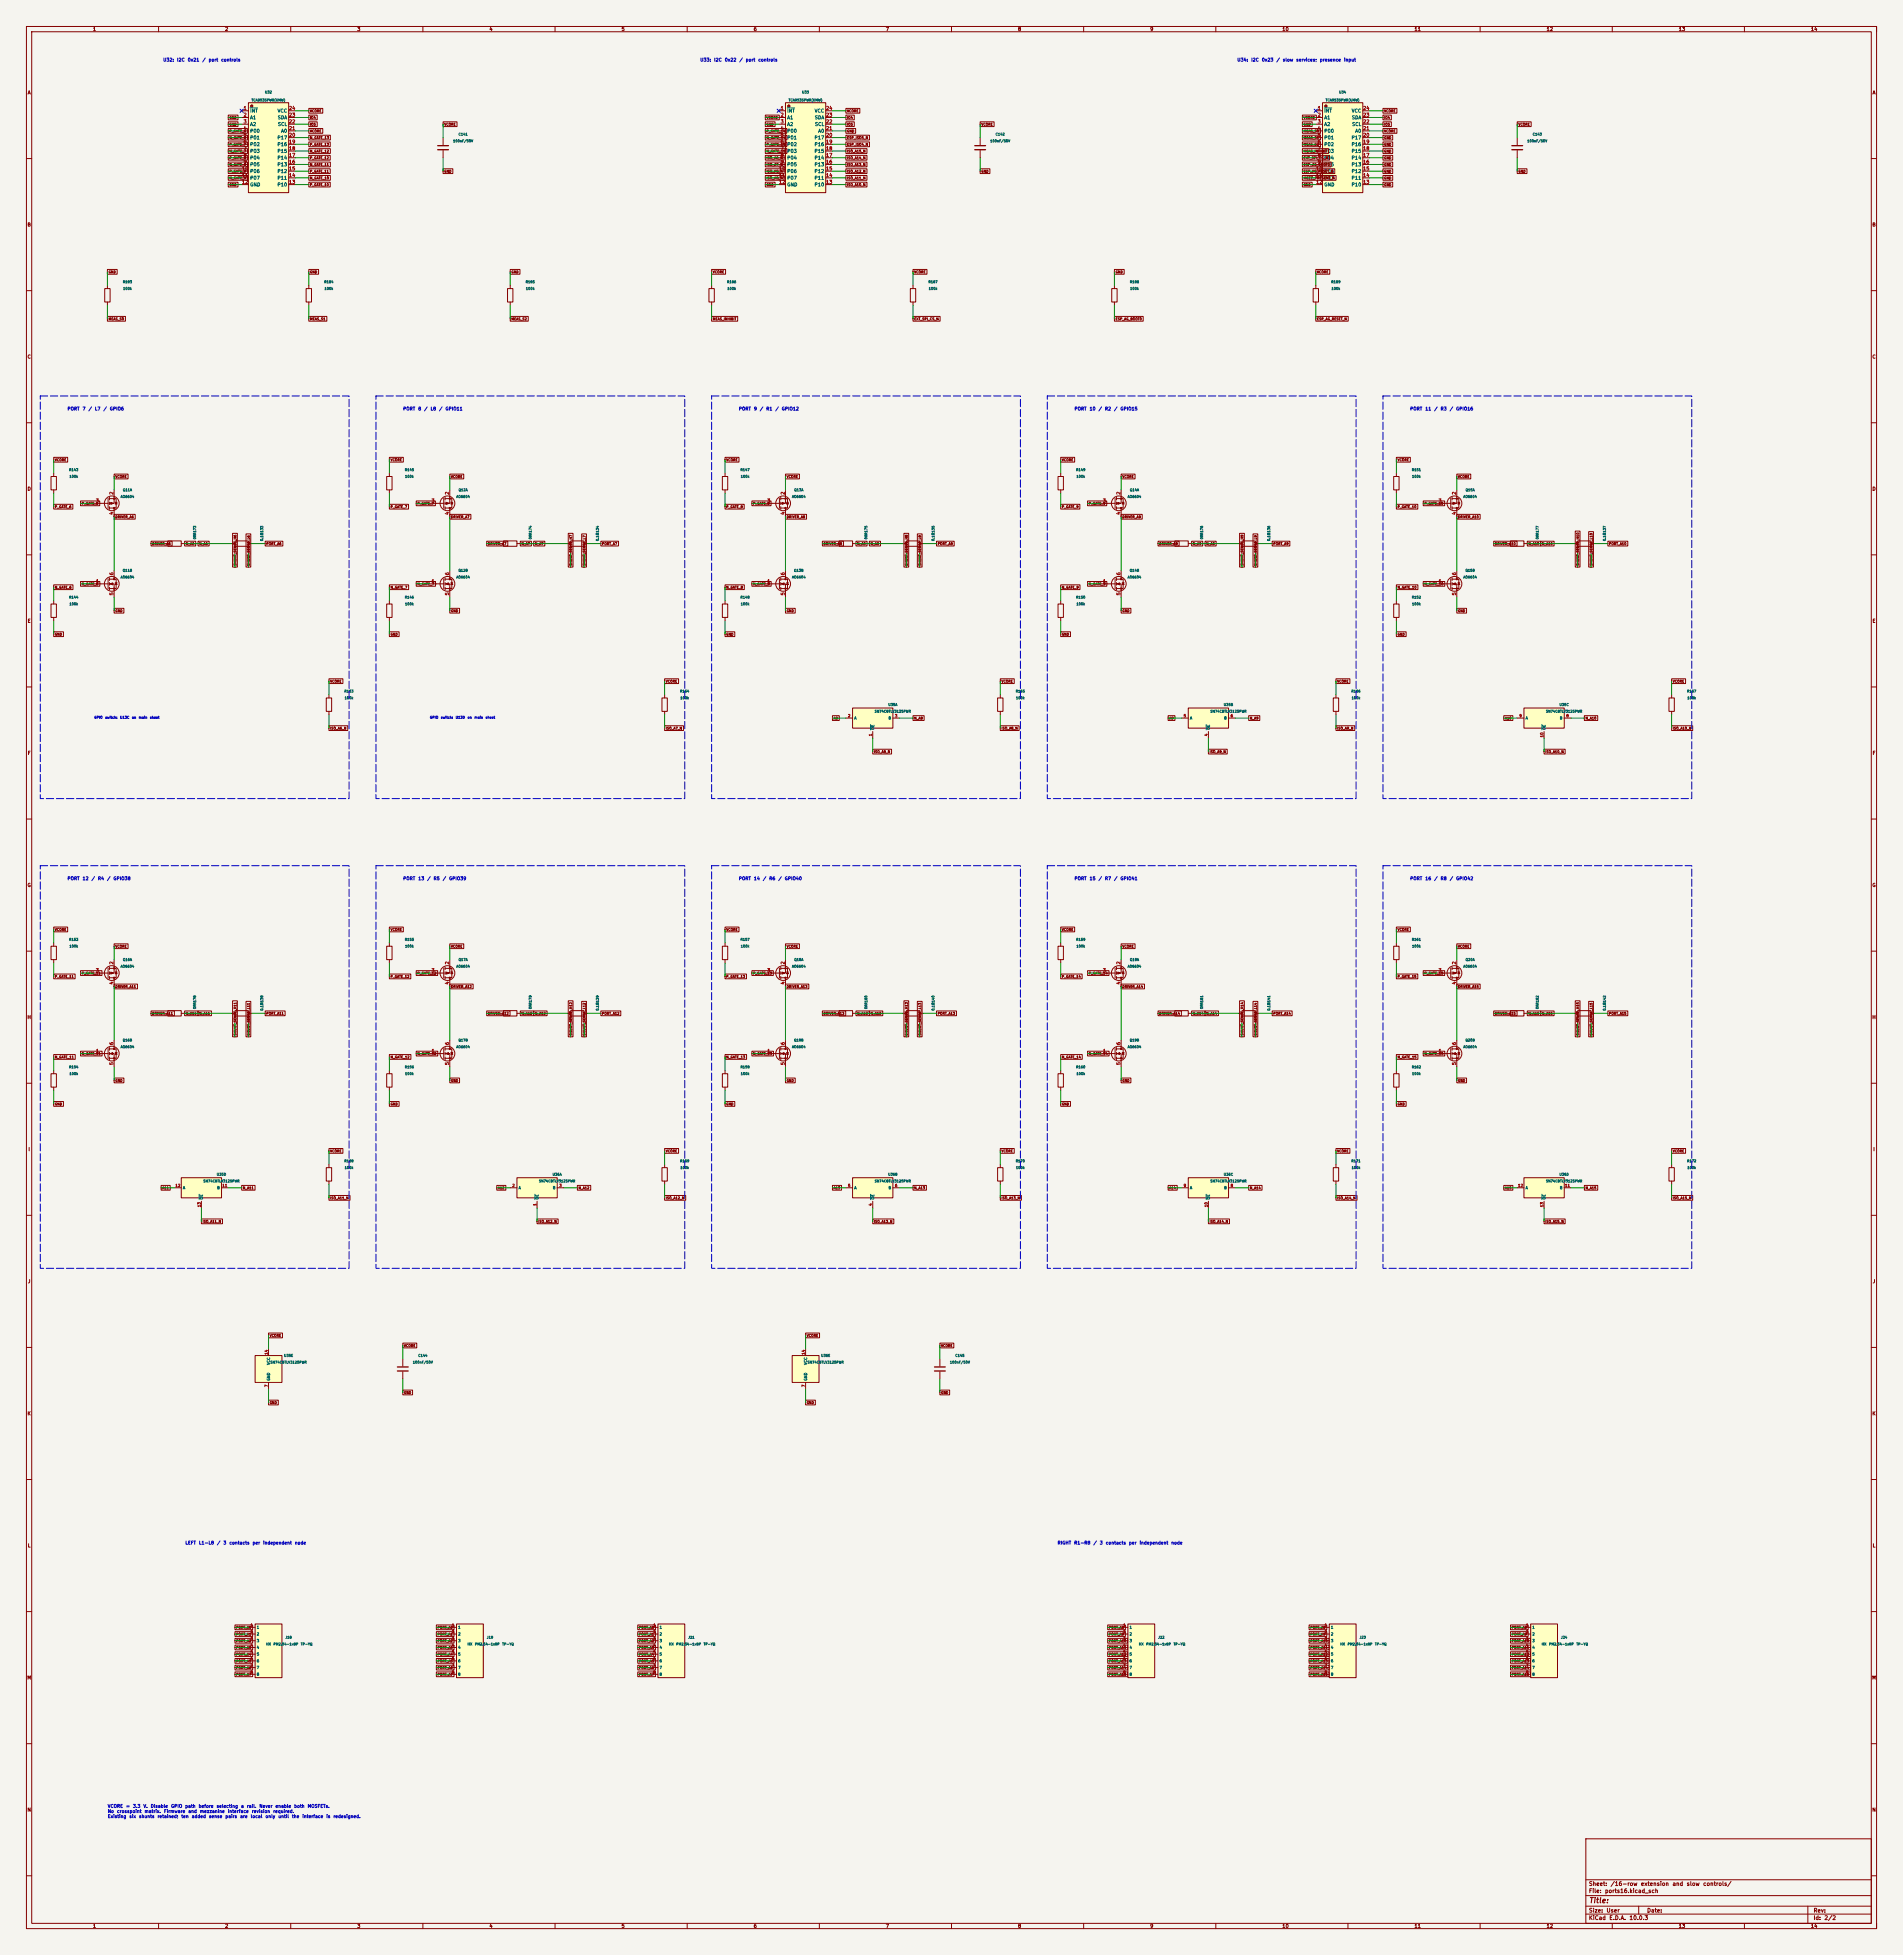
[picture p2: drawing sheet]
<svg xmlns="http://www.w3.org/2000/svg" width="720mm" height="740mm" viewBox="0 0 720 740" stroke-linecap="round" stroke-linejoin="round" font-family="sans-serif">
<defs><g id="words">
<text font-size="2" fill="#840000" x="601" y="720.9">Title:</text>
<g font-size="1.5" fill="#840000">
<text x="601" y="716.9">File:</text>
<text x="601" y="714.2">Sheet:</text>
<text x="607.1" y="716.9">ports16.kicad_sch</text>
<text x="609.2" y="714.2">/16-row</text>
<text x="620.7" y="714.2">extension</text>
<text x="632.6" y="714.2">and</text>
<text x="638" y="714.2">slow</text>
<text x="644.2" y="714.2">controls/</text>
<text x="601" y="724.3">Size:</text>
<text x="607.7" y="724.3">User</text>
<text x="623" y="724.3">Date:</text>
<text x="686" y="724.3">Rev:</text>
<text x="601" y="727.1">KiCad</text>
<text x="608.7" y="727.1">E.D.A.</text>
<text x="616.3" y="727.1">10.0.3</text>
<text x="686" y="727.1">Id:</text>
<text x="690.1" y="727.1">2/2</text>
</g>
<g font-size="1.3" fill="#840000">
<text x="35" y="12">1</text>
<text x="85" y="12">2</text>
<text x="135" y="12">3</text>
<text x="185" y="12">4</text>
<text x="235" y="12">5</text>
<text x="285" y="12">6</text>
<text x="335" y="12">7</text>
<text x="385" y="12">8</text>
<text x="435" y="12">9</text>
<text x="485" y="12">10</text>
<text x="535" y="12">11</text>
<text x="585" y="12">12</text>
<text x="635" y="12">13</text>
<text x="685" y="12">14</text>
<text x="10.3" y="36">A</text>
<text x="708.3" y="36">A</text>
<text x="10.3" y="86">B</text>
<text x="708.3" y="86">B</text>
<text x="10.3" y="136">C</text>
<text x="708.3" y="136">C</text>
<text x="10.3" y="186">D</text>
<text x="708.3" y="186">D</text>
<text x="10.3" y="236">E</text>
<text x="708.3" y="236">E</text>
<text x="10.3" y="286">F</text>
<text x="708.3" y="286">F</text>
<text x="10.3" y="336">G</text>
<text x="708.3" y="336">G</text>
<text x="10.2" y="386">H</text>
<text x="708.2" y="386">H</text>
<text x="10.6" y="436">I</text>
<text x="708.6" y="436">I</text>
<text x="10.4" y="486">J</text>
<text x="708.4" y="486">J</text>
<text x="10.3" y="536">K</text>
<text x="708.3" y="536">K</text>
<text x="10.4" y="586">L</text>
<text x="708.4" y="586">L</text>
<text x="10.2" y="636">M</text>
<text x="708.2" y="636">M</text>
<text x="10.2" y="686">N</text>
<text x="708.2" y="686">N</text>
<text x="35" y="730">1</text>
<text x="85" y="730">2</text>
<text x="135" y="730">3</text>
<text x="185" y="730">4</text>
<text x="235" y="730">5</text>
<text x="285" y="730">6</text>
<text x="335" y="730">7</text>
<text x="385" y="730">8</text>
<text x="435" y="730">9</text>
<text x="485" y="730">10</text>
<text x="535" y="730">11</text>
<text x="585" y="730">12</text>
<text x="635" y="730">13</text>
<text x="685" y="730">14</text>
</g>
<g font-size="1.3" fill="#a90000">
<text x="92" y="41.9">1</text>
<text x="109.2" y="41.9">24</text>
<text x="295.2" y="41.9">1</text>
<text x="312.4" y="41.9">24</text>
<text x="498.4" y="41.9">1</text>
<text x="515.6" y="41.9">24</text>
<text x="92" y="44.4">2</text>
<text x="92" y="47">3</text>
<text x="109.2" y="47">22</text>
<text x="109.2" y="44.4">23</text>
<text x="295.2" y="44.4">2</text>
<text x="295.2" y="47">3</text>
<text x="312.4" y="47">22</text>
<text x="312.4" y="44.4">23</text>
<text x="498.4" y="44.4">2</text>
<text x="498.4" y="47">3</text>
<text x="515.6" y="47">22</text>
<text x="515.6" y="44.4">23</text>
<text x="92" y="49.5">4</text>
<text x="92" y="52.1">5</text>
<text x="109.2" y="52.1">20</text>
<text x="109.2" y="49.5">21</text>
<text x="295.2" y="49.5">4</text>
<text x="295.2" y="52.1">5</text>
<text x="312.4" y="52.1">20</text>
<text x="312.4" y="49.5">21</text>
<text x="498.4" y="49.5">4</text>
<text x="498.4" y="52.1">5</text>
<text x="515.6" y="52.1">20</text>
<text x="515.6" y="49.5">21</text>
<text x="92" y="54.6">6</text>
<text x="92" y="57.1">7</text>
<text x="92" y="59.7">8</text>
<text x="109.2" y="59.7">17</text>
<text x="109.2" y="57.1">18</text>
<text x="109.2" y="54.6">19</text>
<text x="295.2" y="54.6">6</text>
<text x="295.2" y="57.1">7</text>
<text x="295.2" y="59.7">8</text>
<text x="312.4" y="59.7">17</text>
<text x="312.4" y="57.1">18</text>
<text x="312.4" y="54.6">19</text>
<text x="498.4" y="54.6">6</text>
<text x="498.4" y="57.1">7</text>
<text x="498.4" y="59.7">8</text>
<text x="515.6" y="59.7">17</text>
<text x="515.6" y="57.1">18</text>
<text x="515.6" y="54.6">19</text>
<text x="91.4" y="64.8">10</text>
<text x="92" y="62.2">9</text>
<text x="109.2" y="64.8">15</text>
<text x="109.2" y="62.2">16</text>
<text x="294.6" y="64.8">10</text>
<text x="295.2" y="62.2">9</text>
<text x="312.4" y="64.8">15</text>
<text x="312.4" y="62.2">16</text>
<text x="497.8" y="64.8">10</text>
<text x="498.4" y="62.2">9</text>
<text x="515.6" y="64.8">15</text>
<text x="515.6" y="62.2">16</text>
<text x="91.4" y="67.3">11</text>
<text x="91.4" y="69.8">12</text>
<text x="109.2" y="69.8">13</text>
<text x="109.2" y="67.3">14</text>
<text x="294.6" y="67.3">11</text>
<text x="294.6" y="69.8">12</text>
<text x="312.4" y="69.8">13</text>
<text x="312.4" y="67.3">14</text>
<text x="497.8" y="67.3">11</text>
<text x="497.8" y="69.8">12</text>
<text x="515.6" y="69.8">13</text>
<text x="515.6" y="67.3">14</text>
<text x="36.1" y="190.5">3</text>
<text x="43.2" y="187.4" transform="rotate(-90 43.2 187.4)">2</text>
<text x="163.1" y="190.5">3</text>
<text x="170.2" y="187.4" transform="rotate(-90 170.2 187.4)">2</text>
<text x="290.1" y="190.5">3</text>
<text x="297.2" y="187.4" transform="rotate(-90 297.2 187.4)">2</text>
<text x="417.1" y="190.5">3</text>
<text x="424.2" y="187.4" transform="rotate(-90 424.2 187.4)">2</text>
<text x="544.1" y="190.5">3</text>
<text x="551.2" y="187.4" transform="rotate(-90 551.2 187.4)">2</text>
<text x="43.2" y="195" transform="rotate(-90 43.2 195)">4</text>
<text x="170.2" y="195" transform="rotate(-90 170.2 195)">4</text>
<text x="297.2" y="195" transform="rotate(-90 297.2 195)">4</text>
<text x="424.2" y="195" transform="rotate(-90 424.2 195)">4</text>
<text x="551.2" y="195" transform="rotate(-90 551.2 195)">4</text>
<text x="36.1" y="221">1</text>
<text x="43.2" y="217.9" transform="rotate(-90 43.2 217.9)">6</text>
<text x="163.1" y="221">1</text>
<text x="170.2" y="217.9" transform="rotate(-90 170.2 217.9)">6</text>
<text x="290.1" y="221">1</text>
<text x="297.2" y="217.9" transform="rotate(-90 297.2 217.9)">6</text>
<text x="417.1" y="221">1</text>
<text x="424.2" y="217.9" transform="rotate(-90 424.2 217.9)">6</text>
<text x="544.1" y="221">1</text>
<text x="551.2" y="217.9" transform="rotate(-90 551.2 217.9)">6</text>
<text x="43.2" y="225.5" transform="rotate(-90 43.2 225.5)">5</text>
<text x="170.2" y="225.5" transform="rotate(-90 170.2 225.5)">5</text>
<text x="297.2" y="225.5" transform="rotate(-90 297.2 225.5)">5</text>
<text x="424.2" y="225.5" transform="rotate(-90 424.2 225.5)">5</text>
<text x="551.2" y="225.5" transform="rotate(-90 551.2 225.5)">5</text>
<text x="43.2" y="365.2" transform="rotate(-90 43.2 365.2)">2</text>
<text x="170.2" y="365.2" transform="rotate(-90 170.2 365.2)">2</text>
<text x="297.2" y="365.2" transform="rotate(-90 297.2 365.2)">2</text>
<text x="424.2" y="365.2" transform="rotate(-90 424.2 365.2)">2</text>
<text x="551.2" y="365.2" transform="rotate(-90 551.2 365.2)">2</text>
<text x="36.1" y="368.3">3</text>
<text x="163.1" y="368.3">3</text>
<text x="290.1" y="368.3">3</text>
<text x="417.1" y="368.3">3</text>
<text x="544.1" y="368.3">3</text>
<text x="43.2" y="372.8" transform="rotate(-90 43.2 372.8)">4</text>
<text x="170.2" y="372.8" transform="rotate(-90 170.2 372.8)">4</text>
<text x="297.2" y="372.8" transform="rotate(-90 297.2 372.8)">4</text>
<text x="424.2" y="372.8" transform="rotate(-90 424.2 372.8)">4</text>
<text x="551.2" y="372.8" transform="rotate(-90 551.2 372.8)">4</text>
<text x="43.2" y="395.7" transform="rotate(-90 43.2 395.7)">6</text>
<text x="170.2" y="395.7" transform="rotate(-90 170.2 395.7)">6</text>
<text x="297.2" y="395.7" transform="rotate(-90 297.2 395.7)">6</text>
<text x="424.2" y="395.7" transform="rotate(-90 424.2 395.7)">6</text>
<text x="551.2" y="395.7" transform="rotate(-90 551.2 395.7)">6</text>
<text x="36.1" y="398.8">1</text>
<text x="163.1" y="398.8">1</text>
<text x="290.1" y="398.8">1</text>
<text x="417.1" y="398.8">1</text>
<text x="544.1" y="398.8">1</text>
<text x="43.2" y="403.3" transform="rotate(-90 43.2 403.3)">5</text>
<text x="170.2" y="403.3" transform="rotate(-90 170.2 403.3)">5</text>
<text x="297.2" y="403.3" transform="rotate(-90 297.2 403.3)">5</text>
<text x="424.2" y="403.3" transform="rotate(-90 424.2 403.3)">5</text>
<text x="551.2" y="403.3" transform="rotate(-90 551.2 403.3)">5</text>
</g>
<g font-size="1.3" fill="#006464">
<text x="94.5" y="42.9">INT</text>
<text x="94.5" y="45.4">A1</text>
<text x="94.5" y="48">A2</text>
<text x="104.9" y="42.9">VCC</text>
<text x="104.9" y="45.4">SDA</text>
<text x="105" y="48">SCL</text>
<text x="297.7" y="42.9">INT</text>
<text x="297.7" y="45.4">A1</text>
<text x="297.7" y="48">A2</text>
<text x="308.1" y="42.9">VCC</text>
<text x="308.1" y="45.4">SDA</text>
<text x="308.2" y="48">SCL</text>
<text x="500.9" y="42.9">INT</text>
<text x="500.9" y="45.4">A1</text>
<text x="500.9" y="48">A2</text>
<text x="511.3" y="42.9">VCC</text>
<text x="511.3" y="45.4">SDA</text>
<text x="511.4" y="48">SCL</text>
<text x="94.5" y="50.5">P00</text>
<text x="94.5" y="53.1">P01</text>
<text x="104.8" y="53.1">P17</text>
<text x="106.2" y="50.5">A0</text>
<text x="297.7" y="50.5">P00</text>
<text x="297.7" y="53.1">P01</text>
<text x="308" y="53.1">P17</text>
<text x="309.4" y="50.5">A0</text>
<text x="500.9" y="50.5">P00</text>
<text x="500.9" y="53.1">P01</text>
<text x="511.2" y="53.1">P17</text>
<text x="512.6" y="50.5">A0</text>
<text x="94.5" y="55.6">P02</text>
<text x="94.5" y="58.1">P03</text>
<text x="104.8" y="58.1">P15</text>
<text x="104.8" y="55.6">P16</text>
<text x="297.7" y="55.6">P02</text>
<text x="297.7" y="58.1">P03</text>
<text x="308" y="58.1">P15</text>
<text x="308" y="55.6">P16</text>
<text x="500.9" y="55.6">P02</text>
<text x="500.9" y="58.1">P03</text>
<text x="511.2" y="58.1">P15</text>
<text x="511.2" y="55.6">P16</text>
<text x="94.5" y="60.7">P04</text>
<text x="94.5" y="63.2">P05</text>
<text x="94.5" y="65.8">P06</text>
<text x="104.8" y="65.8">P12</text>
<text x="104.8" y="63.2">P13</text>
<text x="104.8" y="60.7">P14</text>
<text x="297.7" y="60.7">P04</text>
<text x="297.7" y="63.2">P05</text>
<text x="297.7" y="65.8">P06</text>
<text x="308" y="65.8">P12</text>
<text x="308" y="63.2">P13</text>
<text x="308" y="60.7">P14</text>
<text x="500.9" y="60.7">P04</text>
<text x="500.9" y="63.2">P05</text>
<text x="500.9" y="65.8">P06</text>
<text x="511.2" y="65.8">P12</text>
<text x="511.2" y="63.2">P13</text>
<text x="511.2" y="60.7">P14</text>
<text x="94.5" y="68.3">P07</text>
<text x="94.5" y="70.8">GND</text>
<text x="104.8" y="70.8">P10</text>
<text x="104.8" y="68.3">P11</text>
<text x="297.7" y="68.3">P07</text>
<text x="297.7" y="70.8">GND</text>
<text x="308" y="70.8">P10</text>
<text x="308" y="68.3">P11</text>
<text x="500.9" y="68.3">P07</text>
<text x="500.9" y="70.8">GND</text>
<text x="511.2" y="70.8">P10</text>
<text x="511.2" y="68.3">P11</text>
</g>
<g font-size="1.2" fill="#0000c2">
<text x="61.6" y="23.6">U32:</text>
<text x="66.8" y="23.6">I2C</text>
<text x="70.9" y="23.6">0x21</text>
<text x="76.4" y="23.6">/</text>
<text x="78.8" y="23.6">port</text>
<text x="83.5" y="23.6">controls</text>
<text x="264.8" y="23.6">U33:</text>
<text x="270" y="23.6">I2C</text>
<text x="274.1" y="23.6">0x22</text>
<text x="279.6" y="23.6">/</text>
<text x="282" y="23.6">port</text>
<text x="286.7" y="23.6">controls</text>
<text x="468" y="23.6">U34:</text>
<text x="473.2" y="23.6">I2C</text>
<text x="477.3" y="23.6">0x23</text>
<text x="482.8" y="23.6">/</text>
<text x="485.2" y="23.6">slow</text>
<text x="490.3" y="23.6">services;</text>
<text x="499.2" y="23.6">presence</text>
<text x="508.4" y="23.6">input</text>
<text x="25.4" y="155.6">PORT</text>
<text x="31.1" y="155.6">7</text>
<text x="33.4" y="155.6">/</text>
<text x="35.8" y="155.6">L7</text>
<text x="39" y="155.6">/</text>
<text x="41.4" y="155.6">GPIO6</text>
<text x="152.4" y="155.6">PORT</text>
<text x="158.1" y="155.6">8</text>
<text x="160.4" y="155.6">/</text>
<text x="162.8" y="155.6">L8</text>
<text x="166" y="155.6">/</text>
<text x="168.4" y="155.6">GPIO11</text>
<text x="279.4" y="155.6">PORT</text>
<text x="285.1" y="155.6">9</text>
<text x="287.4" y="155.6">/</text>
<text x="289.8" y="155.6">R1</text>
<text x="293.2" y="155.6">/</text>
<text x="295.6" y="155.6">GPIO12</text>
<text x="406.4" y="155.6">PORT</text>
<text x="412.1" y="155.6">10</text>
<text x="415.5" y="155.6">/</text>
<text x="417.9" y="155.6">R2</text>
<text x="421.4" y="155.6">/</text>
<text x="423.8" y="155.6">GPIO15</text>
<text x="533.4" y="155.6">PORT</text>
<text x="539.1" y="155.6">11</text>
<text x="542.5" y="155.6">/</text>
<text x="544.9" y="155.6">R3</text>
<text x="548.4" y="155.6">/</text>
<text x="550.8" y="155.6">GPIO16</text>
<text x="25.4" y="333.4">PORT</text>
<text x="31.1" y="333.4">12</text>
<text x="34.5" y="333.4">/</text>
<text x="36.9" y="333.4">R4</text>
<text x="40.4" y="333.4">/</text>
<text x="42.8" y="333.4">GPIO38</text>
<text x="152.4" y="333.4">PORT</text>
<text x="158.1" y="333.4">13</text>
<text x="161.5" y="333.4">/</text>
<text x="163.9" y="333.4">R5</text>
<text x="167.4" y="333.4">/</text>
<text x="169.8" y="333.4">GPIO39</text>
<text x="279.4" y="333.4">PORT</text>
<text x="285.1" y="333.4">14</text>
<text x="288.5" y="333.4">/</text>
<text x="290.9" y="333.4">R6</text>
<text x="294.4" y="333.4">/</text>
<text x="296.8" y="333.4">GPIO40</text>
<text x="406.4" y="333.4">PORT</text>
<text x="412.1" y="333.4">15</text>
<text x="415.5" y="333.4">/</text>
<text x="417.9" y="333.4">R7</text>
<text x="421.4" y="333.4">/</text>
<text x="423.8" y="333.4">GPIO41</text>
<text x="533.4" y="333.4">PORT</text>
<text x="539.1" y="333.4">16</text>
<text x="542.5" y="333.4">/</text>
<text x="544.9" y="333.4">R8</text>
<text x="548.4" y="333.4">/</text>
<text x="550.8" y="333.4">GPIO42</text>
<text x="70" y="584.9">LEFT</text>
<text x="75.1" y="584.9">L1-L8</text>
<text x="82" y="584.9">/</text>
<text x="84.4" y="584.9">3</text>
<text x="86.6" y="584.9">contacts</text>
<text x="95.4" y="584.9">per</text>
<text x="99.4" y="584.9">independent</text>
<text x="111.4" y="584.9">node</text>
<text x="400" y="584.9">RIGHT</text>
<text x="406.3" y="584.9">R1-R8</text>
<text x="413.6" y="584.9">/</text>
<text x="416" y="584.9">3</text>
<text x="418.2" y="584.9">contacts</text>
<text x="427" y="584.9">per</text>
<text x="431" y="584.9">independent</text>
<text x="443" y="584.9">node</text>
<text x="40.6" y="684.6">VCORE</text>
<text x="40.6" y="686.5">No</text>
<text x="40.6" y="688.4">Existing</text>
<text x="44.1" y="686.5">crosspoint</text>
<text x="47.5" y="684.6">=</text>
<text x="48.8" y="688.4">six</text>
<text x="50.2" y="684.6">3.3</text>
<text x="52.4" y="688.4">shunts</text>
<text x="54.1" y="684.6">V.</text>
<text x="54.6" y="686.5">matrix.</text>
<text x="56.9" y="684.6">Disable</text>
<text x="59.5" y="688.4">retained;</text>
<text x="61.9" y="686.5">Firmware</text>
<text x="64.6" y="684.6">GPIO</text>
<text x="68.5" y="688.4">ten</text>
<text x="69.9" y="684.6">path</text>
<text x="71.1" y="686.5">and</text>
<text x="72.4" y="688.4">added</text>
<text x="75" y="684.6">before</text>
<text x="75.5" y="686.5">mezzanine</text>
<text x="78.9" y="688.4">sense</text>
<text x="81.8" y="684.6">selecting</text>
<text x="85.1" y="688.4">pairs</text>
<text x="86.1" y="686.5">interface</text>
<text x="90.7" y="688.4">are</text>
<text x="91.1" y="684.6">a</text>
<text x="93.3" y="684.6">rail.</text>
<text x="94.7" y="688.4">local</text>
<text x="95.1" y="686.5">revision</text>
<text x="98" y="684.6">Never</text>
<text x="100.3" y="688.4">only</text>
<text x="103.2" y="686.5">required.</text>
<text x="104.1" y="684.6">enable</text>
<text x="105.1" y="688.4">until</text>
<text x="110.3" y="688.4">the</text>
<text x="111.2" y="684.6">both</text>
<text x="114.3" y="688.4">interface</text>
<text x="116.3" y="684.6">MOSFETs.</text>
<text x="123.3" y="688.4">is</text>
<text x="126" y="688.4">redesigned.</text>
</g>
<g font-size="1" fill="#a90000">
<text x="320.7" y="271.7">2</text>
<text x="338.5" y="271.7">3</text>
<text x="447.7" y="271.7">5</text>
<text x="465.5" y="271.7">6</text>
<text x="574.7" y="271.7">9</text>
<text x="592.5" y="271.7">8</text>
<text x="330.1" y="278.8" transform="rotate(-90 330.1 278.8)">1</text>
<text x="457.1" y="278.8" transform="rotate(-90 457.1 278.8)">4</text>
<text x="584.1" y="279.2" transform="rotate(-90 584.1 279.2)">10</text>
<text x="66.2" y="449.5">12</text>
<text x="84" y="449.5">11</text>
<text x="193.7" y="449.5">2</text>
<text x="211.5" y="449.5">3</text>
<text x="320.7" y="449.5">5</text>
<text x="338.5" y="449.5">6</text>
<text x="447.7" y="449.5">9</text>
<text x="465.5" y="449.5">8</text>
<text x="574.2" y="449.5">12</text>
<text x="592" y="449.5">11</text>
<text x="76.1" y="457" transform="rotate(-90 76.1 457)">13</text>
<text x="203.1" y="456.6" transform="rotate(-90 203.1 456.6)">1</text>
<text x="330.1" y="456.6" transform="rotate(-90 330.1 456.6)">4</text>
<text x="457.1" y="457" transform="rotate(-90 457.1 457)">10</text>
<text x="584.1" y="457" transform="rotate(-90 584.1 457)">13</text>
<text x="101.5" y="512.9" transform="rotate(-90 101.5 512.9)">14</text>
<text x="304.7" y="512.9" transform="rotate(-90 304.7 512.9)">14</text>
<text x="101.5" y="525.1" transform="rotate(-90 101.5 525.1)">7</text>
<text x="304.7" y="525.1" transform="rotate(-90 304.7 525.1)">7</text>
<text x="94.6" y="615.9">1</text>
<text x="170.8" y="615.9">1</text>
<text x="247" y="615.9">1</text>
<text x="424.8" y="615.9">1</text>
<text x="501" y="615.9">1</text>
<text x="577.2" y="615.9">1</text>
<text x="94.6" y="618.4">2</text>
<text x="94.6" y="621">3</text>
<text x="94.6" y="623.5">4</text>
<text x="170.8" y="618.4">2</text>
<text x="170.8" y="621">3</text>
<text x="170.8" y="623.5">4</text>
<text x="247" y="618.4">2</text>
<text x="247" y="621">3</text>
<text x="247" y="623.5">4</text>
<text x="424.8" y="618.4">2</text>
<text x="424.8" y="621">3</text>
<text x="424.8" y="623.5">4</text>
<text x="501" y="618.4">2</text>
<text x="501" y="621">3</text>
<text x="501" y="623.5">4</text>
<text x="577.2" y="618.4">2</text>
<text x="577.2" y="621">3</text>
<text x="577.2" y="623.5">4</text>
<text x="94.6" y="626.1">5</text>
<text x="94.6" y="628.6">6</text>
<text x="170.8" y="626.1">5</text>
<text x="170.8" y="628.6">6</text>
<text x="247" y="626.1">5</text>
<text x="247" y="628.6">6</text>
<text x="424.8" y="626.1">5</text>
<text x="424.8" y="628.6">6</text>
<text x="501" y="626.1">5</text>
<text x="501" y="628.6">6</text>
<text x="577.2" y="626.1">5</text>
<text x="577.2" y="628.6">6</text>
<text x="94.6" y="631.1">7</text>
<text x="94.6" y="633.7">8</text>
<text x="170.8" y="631.1">7</text>
<text x="170.8" y="633.7">8</text>
<text x="247" y="631.1">7</text>
<text x="247" y="633.7">8</text>
<text x="424.8" y="631.1">7</text>
<text x="424.8" y="633.7">8</text>
<text x="501" y="631.1">7</text>
<text x="501" y="633.7">8</text>
<text x="577.2" y="631.1">7</text>
<text x="577.2" y="633.7">8</text>
</g>
<g font-size="1" fill="#006464">
<text x="323.1" y="272.6">A</text>
<text x="336" y="272.6">B</text>
<text x="450.1" y="272.6">A</text>
<text x="463" y="272.6">B</text>
<text x="577.1" y="272.6">A</text>
<text x="590" y="272.6">B</text>
<text x="331" y="276.4" transform="rotate(-90 331 276.4)">OE</text>
<text x="458" y="276.4" transform="rotate(-90 458 276.4)">OE</text>
<text x="585" y="276.4" transform="rotate(-90 585 276.4)">OE</text>
<text x="69.1" y="450.4">A</text>
<text x="77" y="454.2" transform="rotate(-90 77 454.2)">OE</text>
<text x="82" y="450.4">B</text>
<text x="196.1" y="450.4">A</text>
<text x="204" y="454.2" transform="rotate(-90 204 454.2)">OE</text>
<text x="209" y="450.4">B</text>
<text x="323.1" y="450.4">A</text>
<text x="331" y="454.2" transform="rotate(-90 331 454.2)">OE</text>
<text x="336" y="450.4">B</text>
<text x="450.1" y="450.4">A</text>
<text x="458" y="454.2" transform="rotate(-90 458 454.2)">OE</text>
<text x="463" y="450.4">B</text>
<text x="577.1" y="450.4">A</text>
<text x="585" y="454.2" transform="rotate(-90 585 454.2)">OE</text>
<text x="590" y="450.4">B</text>
<text x="102.4" y="516.8" transform="rotate(-90 102.4 516.8)">VCC</text>
<text x="305.6" y="516.8" transform="rotate(-90 305.6 516.8)">VCC</text>
<text x="102.4" y="522.8" transform="rotate(-90 102.4 522.8)">GND</text>
<text x="305.6" y="522.8" transform="rotate(-90 305.6 522.8)">GND</text>
<text x="97" y="616.7">1</text>
<text x="173.2" y="616.7">1</text>
<text x="249.4" y="616.7">1</text>
<text x="427.2" y="616.7">1</text>
<text x="503.4" y="616.7">1</text>
<text x="579.6" y="616.7">1</text>
<text x="97" y="619.3">2</text>
<text x="97" y="621.8">3</text>
<text x="173.2" y="619.3">2</text>
<text x="173.2" y="621.8">3</text>
<text x="249.4" y="619.3">2</text>
<text x="249.4" y="621.8">3</text>
<text x="427.2" y="619.3">2</text>
<text x="427.2" y="621.8">3</text>
<text x="503.4" y="619.3">2</text>
<text x="503.4" y="621.8">3</text>
<text x="579.6" y="619.3">2</text>
<text x="579.6" y="621.8">3</text>
<text x="97" y="624.4">4</text>
<text x="97" y="626.9">5</text>
<text x="97" y="629.4">6</text>
<text x="173.2" y="624.4">4</text>
<text x="173.2" y="626.9">5</text>
<text x="173.2" y="629.4">6</text>
<text x="249.4" y="624.4">4</text>
<text x="249.4" y="626.9">5</text>
<text x="249.4" y="629.4">6</text>
<text x="427.2" y="624.4">4</text>
<text x="427.2" y="626.9">5</text>
<text x="427.2" y="629.4">6</text>
<text x="503.4" y="624.4">4</text>
<text x="503.4" y="626.9">5</text>
<text x="503.4" y="629.4">6</text>
<text x="579.6" y="624.4">4</text>
<text x="579.6" y="626.9">5</text>
<text x="579.6" y="629.4">6</text>
<text x="97" y="632">7</text>
<text x="97" y="634.5">8</text>
<text x="173.2" y="632">7</text>
<text x="173.2" y="634.5">8</text>
<text x="249.4" y="632">7</text>
<text x="249.4" y="634.5">8</text>
<text x="427.2" y="632">7</text>
<text x="427.2" y="634.5">8</text>
<text x="503.4" y="632">7</text>
<text x="503.4" y="634.5">8</text>
<text x="579.6" y="632">7</text>
<text x="579.6" y="634.5">8</text>
</g>
<g font-size=".9" fill="#006464">
<text x="100.1" y="35.6">U32</text>
<text x="303.3" y="35.6">U33</text>
<text x="506.5" y="35.6">U34</text>
<text x="95.1" y="38.6">TCA9535PWR(UMW)</text>
<text x="298.3" y="38.6">TCA9535PWR(UMW)</text>
<text x="501.5" y="38.6">TCA9535PWR(UMW)</text>
<text x="173.4" y="51.5">C141</text>
<text x="376.6" y="51.5">C142</text>
<text x="579.8" y="51.5">C143</text>
<text x="171.3" y="54.1">100nF/50V</text>
<text x="374.5" y="54.1">100nF/50V</text>
<text x="577.7" y="54.1">100nF/50V</text>
<text x="46.4" y="107.4">R183</text>
<text x="122.6" y="107.4">R184</text>
<text x="198.8" y="107.4">R185</text>
<text x="275" y="107.4">R186</text>
<text x="351.2" y="107.4">R187</text>
<text x="427.4" y="107.4">R188</text>
<text x="503.6" y="107.4">R189</text>
<text x="46.5" y="109.9">100k</text>
<text x="122.7" y="109.9">100k</text>
<text x="198.9" y="109.9">100k</text>
<text x="275.1" y="109.9">100k</text>
<text x="351.3" y="109.9">100k</text>
<text x="427.5" y="109.9">100k</text>
<text x="503.7" y="109.9">100k</text>
<text x="26.1" y="178.5">R143</text>
<text x="153.1" y="178.5">R145</text>
<text x="280.1" y="178.5">R147</text>
<text x="407.1" y="178.5">R149</text>
<text x="534.1" y="178.5">R151</text>
<text x="26.2" y="181.1">100k</text>
<text x="153.2" y="181.1">100k</text>
<text x="280.2" y="181.1">100k</text>
<text x="407.2" y="181.1">100k</text>
<text x="534.2" y="181.1">100k</text>
<text x="45.5" y="188.7">AO6604</text>
<text x="46.4" y="186.1">Q11A</text>
<text x="172.5" y="188.7">AO6604</text>
<text x="173.4" y="186.1">Q12A</text>
<text x="299.5" y="188.7">AO6604</text>
<text x="300.4" y="186.1">Q13A</text>
<text x="426.6" y="188.7">AO6604</text>
<text x="427.4" y="186.1">Q14A</text>
<text x="553.6" y="188.7">AO6604</text>
<text x="554.4" y="186.1">Q15A</text>
<text x="99.7" y="202.6" transform="rotate(-90 99.7 202.6)">R133</text>
<text x="226.7" y="202.6" transform="rotate(-90 226.7 202.6)">R134</text>
<text x="353.7" y="202.6" transform="rotate(-90 353.7 202.6)">R135</text>
<text x="480.7" y="202.6" transform="rotate(-90 480.7 202.6)">R136</text>
<text x="607.7" y="202.6" transform="rotate(-90 607.7 202.6)">R137</text>
<text x="74.3" y="204.2" transform="rotate(-90 74.3 204.2)">0RR173</text>
<text x="99.7" y="204.9" transform="rotate(-90 99.7 204.9)">0.1R</text>
<text x="201.3" y="204.2" transform="rotate(-90 201.3 204.2)">0RR174</text>
<text x="226.7" y="204.9" transform="rotate(-90 226.7 204.9)">0.1R</text>
<text x="328.3" y="204.2" transform="rotate(-90 328.3 204.2)">0RR175</text>
<text x="353.7" y="204.9" transform="rotate(-90 353.7 204.9)">0.1R</text>
<text x="455.3" y="204.2" transform="rotate(-90 455.3 204.2)">0RR176</text>
<text x="480.7" y="204.9" transform="rotate(-90 480.7 204.9)">0.1R</text>
<text x="582.3" y="204.2" transform="rotate(-90 582.3 204.2)">0RR177</text>
<text x="607.7" y="204.9" transform="rotate(-90 607.7 204.9)">0.1R</text>
<text x="45.5" y="219.2">AO6604</text>
<text x="46.3" y="216.6">Q11B</text>
<text x="172.5" y="219.2">AO6604</text>
<text x="173.3" y="216.6">Q12B</text>
<text x="299.5" y="219.2">AO6604</text>
<text x="300.3" y="216.6">Q13B</text>
<text x="426.6" y="219.2">AO6604</text>
<text x="427.3" y="216.6">Q14B</text>
<text x="553.6" y="219.2">AO6604</text>
<text x="554.3" y="216.6">Q15B</text>
<text x="26.1" y="226.8">R144</text>
<text x="153.1" y="226.8">R146</text>
<text x="280.1" y="226.8">R148</text>
<text x="407.1" y="226.8">R150</text>
<text x="534.1" y="226.8">R152</text>
<text x="26.2" y="229.3">100k</text>
<text x="153.2" y="229.3">100k</text>
<text x="280.2" y="229.3">100k</text>
<text x="407.2" y="229.3">100k</text>
<text x="534.2" y="229.3">100k</text>
<text x="130.2" y="262.3">R163</text>
<text x="257.2" y="262.3">R164</text>
<text x="384.2" y="262.3">R165</text>
<text x="511.2" y="262.3">R166</text>
<text x="638.2" y="262.3">R167</text>
<text x="130.3" y="264.9">100k</text>
<text x="257.3" y="264.9">100k</text>
<text x="330.8" y="270">SN74CBTLV3125PWR</text>
<text x="336" y="267.4">U35A</text>
<text x="384.3" y="264.9">100k</text>
<text x="457.8" y="270">SN74CBTLV3125PWR</text>
<text x="462.9" y="267.4">U35B</text>
<text x="511.3" y="264.9">100k</text>
<text x="584.8" y="270">SN74CBTLV3125PWR</text>
<text x="589.9" y="267.4">U35C</text>
<text x="638.3" y="264.9">100k</text>
<text x="26.1" y="356.3">R153</text>
<text x="26.2" y="358.9">100k</text>
<text x="153.1" y="356.3">R155</text>
<text x="153.2" y="358.9">100k</text>
<text x="280.1" y="356.3">R157</text>
<text x="280.2" y="358.9">100k</text>
<text x="407.1" y="356.3">R159</text>
<text x="407.2" y="358.9">100k</text>
<text x="534.1" y="356.3">R161</text>
<text x="534.2" y="358.9">100k</text>
<text x="46.4" y="363.9">Q16A</text>
<text x="173.4" y="363.9">Q17A</text>
<text x="300.4" y="363.9">Q18A</text>
<text x="427.4" y="363.9">Q19A</text>
<text x="554.4" y="363.9">Q20A</text>
<text x="45.5" y="366.5">AO6604</text>
<text x="172.5" y="366.5">AO6604</text>
<text x="299.5" y="366.5">AO6604</text>
<text x="426.6" y="366.5">AO6604</text>
<text x="553.6" y="366.5">AO6604</text>
<text x="74.3" y="382" transform="rotate(-90 74.3 382)">0RR178</text>
<text x="99.7" y="382.7" transform="rotate(-90 99.7 382.7)">0.1R</text>
<text x="99.7" y="380.4" transform="rotate(-90 99.7 380.4)">R138</text>
<text x="201.3" y="382" transform="rotate(-90 201.3 382)">0RR179</text>
<text x="226.7" y="382.7" transform="rotate(-90 226.7 382.7)">0.1R</text>
<text x="226.7" y="380.4" transform="rotate(-90 226.7 380.4)">R139</text>
<text x="328.3" y="382" transform="rotate(-90 328.3 382)">0RR180</text>
<text x="353.7" y="382.7" transform="rotate(-90 353.7 382.7)">0.1R</text>
<text x="353.7" y="380.4" transform="rotate(-90 353.7 380.4)">R140</text>
<text x="455.3" y="382" transform="rotate(-90 455.3 382)">0RR181</text>
<text x="480.7" y="382.7" transform="rotate(-90 480.7 382.7)">0.1R</text>
<text x="480.7" y="380.4" transform="rotate(-90 480.7 380.4)">R141</text>
<text x="582.3" y="382" transform="rotate(-90 582.3 382)">0RR182</text>
<text x="607.7" y="382.7" transform="rotate(-90 607.7 382.7)">0.1R</text>
<text x="607.7" y="380.4" transform="rotate(-90 607.7 380.4)">R142</text>
<text x="46.3" y="394.4">Q16B</text>
<text x="173.3" y="394.4">Q17B</text>
<text x="300.3" y="394.4">Q18B</text>
<text x="427.3" y="394.4">Q19B</text>
<text x="554.3" y="394.4">Q20B</text>
<text x="45.5" y="397">AO6604</text>
<text x="172.5" y="397">AO6604</text>
<text x="299.5" y="397">AO6604</text>
<text x="426.6" y="397">AO6604</text>
<text x="553.6" y="397">AO6604</text>
<text x="26.1" y="404.6">R154</text>
<text x="26.2" y="407.1">100k</text>
<text x="153.1" y="404.6">R156</text>
<text x="153.2" y="407.1">100k</text>
<text x="280.1" y="404.6">R158</text>
<text x="280.2" y="407.1">100k</text>
<text x="407.1" y="404.6">R160</text>
<text x="407.2" y="407.1">100k</text>
<text x="534.1" y="404.6">R162</text>
<text x="534.2" y="407.1">100k</text>
<text x="130.2" y="440.1">R168</text>
<text x="130.3" y="442.7">100k</text>
<text x="257.2" y="440.1">R169</text>
<text x="257.3" y="442.7">100k</text>
<text x="384.2" y="440.1">R170</text>
<text x="384.3" y="442.7">100k</text>
<text x="511.2" y="440.1">R171</text>
<text x="511.3" y="442.7">100k</text>
<text x="638.2" y="440.1">R172</text>
<text x="638.3" y="442.7">100k</text>
<text x="76.8" y="447.8">SN74CBTLV3125PWR</text>
<text x="81.9" y="445.2">U35D</text>
<text x="203.8" y="447.8">SN74CBTLV3125PWR</text>
<text x="209" y="445.2">U36A</text>
<text x="330.8" y="447.8">SN74CBTLV3125PWR</text>
<text x="335.9" y="445.2">U36B</text>
<text x="457.8" y="447.8">SN74CBTLV3125PWR</text>
<text x="462.9" y="445.2">U36C</text>
<text x="584.8" y="447.8">SN74CBTLV3125PWR</text>
<text x="589.9" y="445.2">U36D</text>
<text x="107.3" y="513.8">U35E</text>
<text x="158.1" y="513.8">C144</text>
<text x="310.5" y="513.8">U36E</text>
<text x="361.3" y="513.8">C145</text>
<text x="102.2" y="516.3">SN74CBTLV3125PWR</text>
<text x="156.1" y="516.3">100nF/50V</text>
<text x="305.4" y="516.3">SN74CBTLV3125PWR</text>
<text x="359.3" y="516.3">100nF/50V</text>
<text x="100.6" y="623">HX</text>
<text x="103.4" y="623">PM2.54-1x8P</text>
<text x="107.9" y="620.5">J18</text>
<text x="113.7" y="623">TP-YQ</text>
<text x="176.8" y="623">HX</text>
<text x="179.6" y="623">PM2.54-1x8P</text>
<text x="184.1" y="620.5">J19</text>
<text x="189.9" y="623">TP-YQ</text>
<text x="253" y="623">HX</text>
<text x="255.8" y="623">PM2.54-1x8P</text>
<text x="260.3" y="620.5">J21</text>
<text x="266.1" y="623">TP-YQ</text>
<text x="430.8" y="623">HX</text>
<text x="433.6" y="623">PM2.54-1x8P</text>
<text x="438.1" y="620.5">J22</text>
<text x="443.9" y="623">TP-YQ</text>
<text x="507" y="623">HX</text>
<text x="509.8" y="623">PM2.54-1x8P</text>
<text x="514.3" y="620.5">J23</text>
<text x="520.1" y="623">TP-YQ</text>
<text x="583.2" y="623">HX</text>
<text x="586" y="623">PM2.54-1x8P</text>
<text x="590.5" y="620.5">J24</text>
<text x="596.3" y="623">TP-YQ</text>
</g>
<g font-size=".9" fill="#840000">
<text x="86.7" y="45.2">GND</text>
<text x="86.7" y="47.8">GND</text>
<text x="117.2" y="42.7">VCORE</text>
<text x="117.2" y="47.8">IO5</text>
<text x="117.2" y="45.2">IO4</text>
<text x="168" y="47.8">VCORE</text>
<text x="289.9" y="45.2">VCORE</text>
<text x="289.9" y="47.8">GND</text>
<text x="320.4" y="42.7">VCORE</text>
<text x="320.4" y="47.8">IO5</text>
<text x="320.4" y="45.2">IO4</text>
<text x="371.2" y="47.8">VCORE</text>
<text x="493.1" y="45.2">VCORE</text>
<text x="493.1" y="47.8">GND</text>
<text x="523.6" y="42.7">VCORE</text>
<text x="523.6" y="47.8">IO5</text>
<text x="523.6" y="45.2">IO4</text>
<text x="574.4" y="47.8">VCORE</text>
<text x="86.7" y="50.3">P_GATE_6</text>
<text x="86.7" y="52.8">N_GATE_6</text>
<text x="117.2" y="52.8">N_GATE_13</text>
<text x="117.2" y="50.3">VCORE</text>
<text x="289.9" y="50.3">P_GATE_14</text>
<text x="289.9" y="52.8">N_GATE_14</text>
<text x="320.4" y="52.8">ESP_ISO5_N</text>
<text x="320.4" y="50.3">GND</text>
<text x="493.1" y="52.8">MEAS_S1</text>
<text x="493.1" y="50.3">MEAS_S0</text>
<text x="523.6" y="52.8">GND</text>
<text x="523.6" y="50.3">VCORE</text>
<text x="86.7" y="57.9">N_GATE_7</text>
<text x="86.7" y="55.4">P_GATE_7</text>
<text x="117.2" y="57.9">N_GATE_12</text>
<text x="117.2" y="55.4">P_GATE_13</text>
<text x="289.9" y="57.9">N_GATE_15</text>
<text x="289.9" y="55.4">P_GATE_15</text>
<text x="320.4" y="57.9">ISO_A15_N</text>
<text x="320.4" y="55.4">ESP_ISO4_N</text>
<text x="493.1" y="55.4">MEAS_S2</text>
<text x="493.1" y="57.9">MEAS_INHIBIT</text>
<text x="523.6" y="57.9">GND</text>
<text x="523.6" y="55.4">GND</text>
<text x="86.7" y="63">N_GATE_8</text>
<text x="86.7" y="65.5">P_GATE_9</text>
<text x="86.7" y="60.5">P_GATE_8</text>
<text x="117.2" y="65.5">P_GATE_11</text>
<text x="117.2" y="63">N_GATE_11</text>
<text x="117.2" y="60.5">P_GATE_12</text>
<text x="168" y="65.5">GND</text>
<text x="289.9" y="63">ISO_A7_N</text>
<text x="289.9" y="65.5">ISO_A8_N</text>
<text x="289.9" y="60.5">ISO_A6_N</text>
<text x="320.4" y="65.5">ISO_A12_N</text>
<text x="320.4" y="63">ISO_A13_N</text>
<text x="320.4" y="60.5">ISO_A14_N</text>
<text x="371.2" y="65.5">GND</text>
<text x="493.1" y="63">ESP_AG_BOOT0</text>
<text x="493.1" y="65.5">ESP_AG_RESET_N</text>
<text x="493.1" y="60.5">EXT_SPI_CS_N</text>
<text x="523.6" y="65.5">GND</text>
<text x="523.6" y="63">GND</text>
<text x="523.6" y="60.5">GND</text>
<text x="574.4" y="65.5">GND</text>
<text x="86.7" y="68.1">N_GATE_9</text>
<text x="86.7" y="70.6">GND</text>
<text x="117.2" y="70.6">P_GATE_10</text>
<text x="117.2" y="68.1">N_GATE_10</text>
<text x="289.9" y="68.1">ISO_A9_N</text>
<text x="289.9" y="70.6">GND</text>
<text x="320.4" y="70.6">ISO_A10_N</text>
<text x="320.4" y="68.1">ISO_A11_N</text>
<text x="493.1" y="68.1">MEZZ_PRESENT_N</text>
<text x="493.1" y="70.6">GND</text>
<text x="523.6" y="70.6">GND</text>
<text x="523.6" y="68.1">GND</text>
<text x="41" y="103.6">GND</text>
<text x="117.2" y="103.6">GND</text>
<text x="193.4" y="103.6">GND</text>
<text x="269.6" y="103.6">VCORE</text>
<text x="345.8" y="103.6">VCORE</text>
<text x="422" y="103.6">GND</text>
<text x="498.2" y="103.6">VCORE</text>
<text x="41" y="121.4">MEAS_S0</text>
<text x="117.2" y="121.4">MEAS_S1</text>
<text x="193.4" y="121.4">MEAS_S2</text>
<text x="269.6" y="121.4">MEAS_INHIBIT</text>
<text x="345.8" y="121.4">EXT_SPI_CS_N</text>
<text x="422" y="121.4">ESP_AG_BOOT0</text>
<text x="498.2" y="121.4">ESP_AG_RESET_N</text>
<text x="20.7" y="174.8">VCORE</text>
<text x="147.7" y="174.8">VCORE</text>
<text x="274.7" y="174.8">VCORE</text>
<text x="401.7" y="174.8">VCORE</text>
<text x="528.7" y="174.8">VCORE</text>
<text x="43.5" y="181.1">VCORE</text>
<text x="170.5" y="181.1">VCORE</text>
<text x="297.5" y="181.1">VCORE</text>
<text x="424.5" y="181.1">VCORE</text>
<text x="551.5" y="181.1">VCORE</text>
<text x="30.8" y="191.3">P_GATE_6</text>
<text x="157.8" y="191.3">P_GATE_7</text>
<text x="284.8" y="191.3">P_GATE_8</text>
<text x="411.8" y="191.3">P_GATE_9</text>
<text x="538.8" y="191.3">P_GATE_10</text>
<text x="20.7" y="192.5">P_GATE_6</text>
<text x="43.5" y="196.4">DRIVER_A6</text>
<text x="147.7" y="192.5">P_GATE_7</text>
<text x="170.5" y="196.4">DRIVER_A7</text>
<text x="274.7" y="192.5">P_GATE_8</text>
<text x="297.5" y="196.4">DRIVER_A8</text>
<text x="401.7" y="192.5">P_GATE_9</text>
<text x="424.5" y="196.4">DRIVER_A9</text>
<text x="528.7" y="192.5">P_GATE_10</text>
<text x="551.5" y="196.4">DRIVER_A10</text>
<text x="57.5" y="206.5">DRIVER_A6</text>
<text x="70.2" y="206.5">N_A6</text>
<text x="75.3" y="206.5">N_A6</text>
<text x="100.7" y="206.5">PORT_A6</text>
<text x="184.5" y="206.5">DRIVER_A7</text>
<text x="197.2" y="206.5">N_A7</text>
<text x="202.3" y="206.5">N_A7</text>
<text x="227.7" y="206.5">PORT_A7</text>
<text x="311.5" y="206.5">DRIVER_A8</text>
<text x="324.2" y="206.5">N_A8</text>
<text x="329.3" y="206.5">N_A8</text>
<text x="354.7" y="206.5">PORT_A8</text>
<text x="438.5" y="206.5">DRIVER_A9</text>
<text x="451.2" y="206.5">N_A9</text>
<text x="456.3" y="206.5">N_A9</text>
<text x="481.7" y="206.5">PORT_A9</text>
<text x="565.5" y="206.5">DRIVER_A10</text>
<text x="578.2" y="206.5">N_A10</text>
<text x="583.3" y="206.5">N_A10</text>
<text x="608.7" y="206.5">PORT_A10</text>
<text x="89.7" y="214.3" transform="rotate(-90 89.7 214.3)">SHUNT_SENSE_H6</text>
<text x="94.7" y="214.3" transform="rotate(-90 94.7 214.3)">SHUNT_SENSE_L6</text>
<text x="216.7" y="214.3" transform="rotate(-90 216.7 214.3)">SHUNT_SENSE_H7</text>
<text x="221.7" y="214.3" transform="rotate(-90 221.7 214.3)">SHUNT_SENSE_L7</text>
<text x="343.7" y="214.3" transform="rotate(-90 343.7 214.3)">SHUNT_SENSE_H8</text>
<text x="348.7" y="214.3" transform="rotate(-90 348.7 214.3)">SHUNT_SENSE_L8</text>
<text x="470.7" y="214.3" transform="rotate(-90 470.7 214.3)">SHUNT_SENSE_H9</text>
<text x="475.7" y="214.3" transform="rotate(-90 475.7 214.3)">SHUNT_SENSE_L9</text>
<text x="597.7" y="214.3" transform="rotate(-90 597.7 214.3)">SHUNT_SENSE_H10</text>
<text x="602.7" y="214.3" transform="rotate(-90 602.7 214.3)">SHUNT_SENSE_L10</text>
<text x="30.8" y="221.8">N_GATE_6</text>
<text x="157.8" y="221.8">N_GATE_7</text>
<text x="284.8" y="221.8">N_GATE_8</text>
<text x="411.8" y="221.8">N_GATE_9</text>
<text x="538.8" y="221.8">N_GATE_10</text>
<text x="20.7" y="223">N_GATE_6</text>
<text x="147.7" y="223">N_GATE_7</text>
<text x="274.7" y="223">N_GATE_8</text>
<text x="401.7" y="223">N_GATE_9</text>
<text x="528.7" y="223">N_GATE_10</text>
<text x="43.5" y="231.9">GND</text>
<text x="170.5" y="231.9">GND</text>
<text x="297.5" y="231.9">GND</text>
<text x="424.5" y="231.9">GND</text>
<text x="551.5" y="231.9">GND</text>
<text x="20.7" y="240.8">GND</text>
<text x="147.7" y="240.8">GND</text>
<text x="274.7" y="240.8">GND</text>
<text x="401.7" y="240.8">GND</text>
<text x="528.7" y="240.8">GND</text>
<text x="124.8" y="258.6">VCORE</text>
<text x="251.8" y="258.6">VCORE</text>
<text x="378.8" y="258.6">VCORE</text>
<text x="505.8" y="258.6">VCORE</text>
<text x="632.8" y="258.6">VCORE</text>
<text x="315.3" y="272.6">A8</text>
<text x="345.8" y="272.6">N_A8</text>
<text x="442.3" y="272.6">A9</text>
<text x="472.8" y="272.6">N_A9</text>
<text x="569.3" y="272.6">A10</text>
<text x="599.8" y="272.6">N_A10</text>
<text x="124.8" y="276.4">ISO_A6_N</text>
<text x="251.8" y="276.4">ISO_A7_N</text>
<text x="378.8" y="276.4">ISO_A8_N</text>
<text x="505.8" y="276.4">ISO_A9_N</text>
<text x="632.8" y="276.4">ISO_A10_N</text>
<text x="330.5" y="285.3">ISO_A8_N</text>
<text x="457.5" y="285.3">ISO_A9_N</text>
<text x="584.5" y="285.3">ISO_A10_N</text>
<text x="20.7" y="352.6">VCORE</text>
<text x="147.7" y="352.6">VCORE</text>
<text x="274.7" y="352.6">VCORE</text>
<text x="401.7" y="352.6">VCORE</text>
<text x="528.7" y="352.6">VCORE</text>
<text x="43.5" y="358.9">VCORE</text>
<text x="170.5" y="358.9">VCORE</text>
<text x="297.5" y="358.9">VCORE</text>
<text x="424.5" y="358.9">VCORE</text>
<text x="551.5" y="358.9">VCORE</text>
<text x="20.7" y="370.3">P_GATE_11</text>
<text x="30.8" y="369.1">P_GATE_11</text>
<text x="147.7" y="370.3">P_GATE_12</text>
<text x="157.8" y="369.1">P_GATE_12</text>
<text x="274.7" y="370.3">P_GATE_13</text>
<text x="284.8" y="369.1">P_GATE_13</text>
<text x="401.7" y="370.3">P_GATE_14</text>
<text x="411.8" y="369.1">P_GATE_14</text>
<text x="528.7" y="370.3">P_GATE_15</text>
<text x="538.8" y="369.1">P_GATE_15</text>
<text x="43.5" y="374.2">DRIVER_A11</text>
<text x="170.5" y="374.2">DRIVER_A12</text>
<text x="297.5" y="374.2">DRIVER_A13</text>
<text x="424.5" y="374.2">DRIVER_A14</text>
<text x="551.5" y="374.2">DRIVER_A15</text>
<text x="57.5" y="384.3">DRIVER_A11</text>
<text x="70.2" y="384.3">N_A11</text>
<text x="75.3" y="384.3">N_A11</text>
<text x="100.7" y="384.3">PORT_A11</text>
<text x="184.5" y="384.3">DRIVER_A12</text>
<text x="197.2" y="384.3">N_A12</text>
<text x="202.3" y="384.3">N_A12</text>
<text x="227.7" y="384.3">PORT_A12</text>
<text x="311.5" y="384.3">DRIVER_A13</text>
<text x="324.2" y="384.3">N_A13</text>
<text x="329.3" y="384.3">N_A13</text>
<text x="354.7" y="384.3">PORT_A13</text>
<text x="438.5" y="384.3">DRIVER_A14</text>
<text x="451.2" y="384.3">N_A14</text>
<text x="456.3" y="384.3">N_A14</text>
<text x="481.7" y="384.3">PORT_A14</text>
<text x="565.5" y="384.3">DRIVER_A15</text>
<text x="578.2" y="384.3">N_A15</text>
<text x="583.3" y="384.3">N_A15</text>
<text x="608.7" y="384.3">PORT_A15</text>
<text x="89.7" y="392.1" transform="rotate(-90 89.7 392.1)">SHUNT_SENSE_H11</text>
<text x="94.7" y="392.1" transform="rotate(-90 94.7 392.1)">SHUNT_SENSE_L11</text>
<text x="216.7" y="392.1" transform="rotate(-90 216.7 392.1)">SHUNT_SENSE_H12</text>
<text x="221.7" y="392.1" transform="rotate(-90 221.7 392.1)">SHUNT_SENSE_L12</text>
<text x="343.7" y="392.1" transform="rotate(-90 343.7 392.1)">SHUNT_SENSE_H13</text>
<text x="348.7" y="392.1" transform="rotate(-90 348.7 392.1)">SHUNT_SENSE_L13</text>
<text x="470.7" y="392.1" transform="rotate(-90 470.7 392.1)">SHUNT_SENSE_H14</text>
<text x="475.7" y="392.1" transform="rotate(-90 475.7 392.1)">SHUNT_SENSE_L14</text>
<text x="597.7" y="392.1" transform="rotate(-90 597.7 392.1)">SHUNT_SENSE_H15</text>
<text x="602.7" y="392.1" transform="rotate(-90 602.7 392.1)">SHUNT_SENSE_L15</text>
<text x="20.7" y="400.8">N_GATE_11</text>
<text x="30.8" y="399.6">N_GATE_11</text>
<text x="147.7" y="400.8">N_GATE_12</text>
<text x="157.8" y="399.6">N_GATE_12</text>
<text x="274.7" y="400.8">N_GATE_13</text>
<text x="284.8" y="399.6">N_GATE_13</text>
<text x="401.7" y="400.8">N_GATE_14</text>
<text x="411.8" y="399.6">N_GATE_14</text>
<text x="528.7" y="400.8">N_GATE_15</text>
<text x="538.8" y="399.6">N_GATE_15</text>
<text x="43.5" y="409.7">GND</text>
<text x="170.5" y="409.7">GND</text>
<text x="297.5" y="409.7">GND</text>
<text x="424.5" y="409.7">GND</text>
<text x="551.5" y="409.7">GND</text>
<text x="20.7" y="418.6">GND</text>
<text x="147.7" y="418.6">GND</text>
<text x="274.7" y="418.6">GND</text>
<text x="401.7" y="418.6">GND</text>
<text x="528.7" y="418.6">GND</text>
<text x="124.8" y="436.4">VCORE</text>
<text x="251.8" y="436.4">VCORE</text>
<text x="378.8" y="436.4">VCORE</text>
<text x="505.8" y="436.4">VCORE</text>
<text x="632.8" y="436.4">VCORE</text>
<text x="61.3" y="450.4">A11</text>
<text x="91.8" y="450.4">N_A11</text>
<text x="124.8" y="454.2">ISO_A11_N</text>
<text x="188.3" y="450.4">A12</text>
<text x="218.8" y="450.4">N_A12</text>
<text x="251.8" y="454.2">ISO_A12_N</text>
<text x="315.3" y="450.4">A13</text>
<text x="345.8" y="450.4">N_A13</text>
<text x="378.8" y="454.2">ISO_A13_N</text>
<text x="442.3" y="450.4">A14</text>
<text x="472.8" y="450.4">N_A14</text>
<text x="505.8" y="454.2">ISO_A14_N</text>
<text x="569.3" y="450.4">A15</text>
<text x="599.8" y="450.4">N_A15</text>
<text x="632.8" y="454.2">ISO_A15_N</text>
<text x="76.5" y="463.1">ISO_A11_N</text>
<text x="203.5" y="463.1">ISO_A12_N</text>
<text x="330.5" y="463.1">ISO_A13_N</text>
<text x="457.5" y="463.1">ISO_A14_N</text>
<text x="584.5" y="463.1">ISO_A15_N</text>
<text x="101.9" y="506.2">VCORE</text>
<text x="305.1" y="506.2">VCORE</text>
<text x="152.7" y="510">VCORE</text>
<text x="355.9" y="510">VCORE</text>
<text x="152.7" y="527.8">GND</text>
<text x="355.9" y="527.8">GND</text>
<text x="101.9" y="531.6">GND</text>
<text x="305.1" y="531.6">GND</text>
<text x="89.2" y="616.7">PORT_A0</text>
<text x="165.4" y="616.7">PORT_A0</text>
<text x="241.6" y="616.7">PORT_A0</text>
<text x="419.4" y="616.7">PORT_A8</text>
<text x="495.6" y="616.7">PORT_A8</text>
<text x="571.8" y="616.7">PORT_A8</text>
<text x="89.2" y="619.3">PORT_A1</text>
<text x="89.2" y="621.8">PORT_A2</text>
<text x="165.4" y="621.8">PORT_A2</text>
<text x="165.4" y="619.3">PORT_A1</text>
<text x="241.6" y="621.8">PORT_A2</text>
<text x="241.6" y="619.3">PORT_A1</text>
<text x="419.4" y="619.3">PORT_A9</text>
<text x="419.4" y="621.8">PORT_A10</text>
<text x="495.6" y="621.8">PORT_A10</text>
<text x="495.6" y="619.3">PORT_A9</text>
<text x="571.8" y="619.3">PORT_A9</text>
<text x="571.8" y="621.8">PORT_A10</text>
<text x="89.2" y="629.4">PORT_A5</text>
<text x="89.2" y="626.9">PORT_A4</text>
<text x="89.2" y="624.3">PORT_A3</text>
<text x="165.4" y="626.9">PORT_A4</text>
<text x="165.4" y="629.4">PORT_A5</text>
<text x="165.4" y="624.3">PORT_A3</text>
<text x="241.6" y="626.9">PORT_A4</text>
<text x="241.6" y="629.4">PORT_A5</text>
<text x="241.6" y="624.3">PORT_A3</text>
<text x="419.4" y="626.9">PORT_A12</text>
<text x="419.4" y="629.4">PORT_A13</text>
<text x="419.4" y="624.3">PORT_A11</text>
<text x="495.6" y="629.4">PORT_A13</text>
<text x="495.6" y="624.3">PORT_A11</text>
<text x="495.6" y="626.9">PORT_A12</text>
<text x="571.8" y="626.9">PORT_A12</text>
<text x="571.8" y="629.4">PORT_A13</text>
<text x="571.8" y="624.3">PORT_A11</text>
<text x="89.2" y="632">PORT_A6</text>
<text x="89.2" y="634.5">PORT_A7</text>
<text x="165.4" y="632">PORT_A6</text>
<text x="165.4" y="634.5">PORT_A7</text>
<text x="241.6" y="632">PORT_A6</text>
<text x="241.6" y="634.5">PORT_A7</text>
<text x="419.4" y="632">PORT_A14</text>
<text x="419.4" y="634.5">PORT_A15</text>
<text x="495.6" y="632">PORT_A14</text>
<text x="495.6" y="634.5">PORT_A15</text>
<text x="571.8" y="632">PORT_A14</text>
<text x="571.8" y="634.5">PORT_A15</text>
</g>
<g font-size=".9" fill="#0000c2">
<text x="35.6" y="272.2">GPIO</text>
<text x="39.7" y="272.2">switch:</text>
<text x="45.3" y="272.2">U13C</text>
<text x="49.8" y="272.2">on</text>
<text x="52.4" y="272.2">main</text>
<text x="56.6" y="272.2">sheet</text>
<text x="162.6" y="272.2">GPIO</text>
<text x="166.7" y="272.2">switch:</text>
<text x="172.3" y="272.2">U13D</text>
<text x="176.8" y="272.2">on</text>
<text x="179.4" y="272.2">main</text>
<text x="183.6" y="272.2">sheet</text>
</g>
</g></defs>
<path d="M0 0h720v740h-720z" fill="#f5f4ef" stroke="#f5f4ef" stroke-width=".38"/>
<g fill="none" stroke="#840000" stroke-width=".38">
<path d="M10 10h700v720h-700zM12 12h696v716h-696zM60 10v2M110 10v2M160 10v2M210 10v2M260 10v2M310 10v2M360 10v2M410 10v2M460 10v2M510 10v2"/>
<path d="M560 10v2M610 10v2M660 10v2M710 10v2M10 60h2M708 60h2M10 110h2M708 110h2M10 160h2M708 160h2M10 210h2M708 210h2"/>
<path d="M10 260h2M708 260h2M10 310h2M708 310h2M10 360h2M708 360h2M10 410h2M708 410h2M10 460h2M708 460h2M10 510h2M708 510h2"/>
<path d="M10 560h2M708 560h2M10 610h2M708 610h2M10 660h2M708 660h2M600 696h108v32h-108zM10 710h2M600 717.5h108M600 711.5h108M708 710h2M60 728v2"/>
<path d="M110 728v2M160 728v2M210 728v2M260 728v2M310 728v2M360 728v2M410 728v2M460 728v2M510 728v2M560 728v2M600 724.5h108M600 721.5h108"/>
<path d="M610 728v2M620 721.5v3M660 728v2M684 721.5v6.5M710 728v2"/>
</g>
<path d="M248.9 614.7h10.2v20.3h-10.2z" fill="#ffffc2"/>
<g fill="none" stroke="#840000" stroke-width=".38">
<path d="M504.4 264.2h2.1v5.1h-2.1zM505.5 262.9v1.3M505.5 269.3v1.2M273.3 358.2h2v5h-2zM274.3 356.9v1.3M162.6 368.3h5.3M167.9 366.4v3.8M168.4 366.5h2.5v3.6h-2.5M168.4 366v1.1M168.4 367.8v1M168.4 369.6v1M170.2 363.2v5.1h-1.8"/>
<path d="M170.2 370.1v3.3M170.6 367.9h.7M170.9 367.9l.4 .7h-.7zM274.3 363.2v1.3M289.6 368.3h5.3M294.9 366.4v3.8M295.4 366.5h2.5v3.6h-2.5M295.4 366v1.1M295.4 367.8v1M295.4 369.6v1M297.2 363.2v5.1h-1.8M297.2 370.1v3.3"/>
<path d="M297.6 367.9h.7M297.9 367.9l.4 .7h-.7zM316.2 383.6h1.3M317.5 382.5h5.1v2.1h-5.1zM322.6 383.6h1.2M341.6 383.6h1.3v3.8M342.9 382.5h5.1v2.1h-5.1zM349.2 383.6h-1.2v3.8M377.4 442h2.1v5.1h-2.1zM378.5 440.7v1.3M378.5 447.1v1.2M246.4 616h2.5"/>
<path d="M246.4 618.5h2.5M248.9 614.7h10.2v20.3h-10.2zM246.4 621.1h2.5M246.4 623.6h2.5M246.4 626.1h2.5M246.4 628.7h2.5M246.4 631.2h2.5M246.4 633.8h2.5"/>
<circle cx="169.3" cy="368.3" r="2.79"/>
<circle cx="296.3" cy="368.3" r="2.79"/>
</g>
<g fill="#840000" stroke="#840000" stroke-width=".38">
<path d="M168.9 367.9l1 .4-1 .4z"/>
<path d="M295.9 367.9l1 .4-1 .4z"/>
<circle cx="170.2" cy="370.1" r=".25"/>
<circle cx="170.2" cy="366.5" r=".25"/>
<circle cx="297.2" cy="370.1" r=".25"/>
<circle cx="297.2" cy="366.5" r=".25"/>
</g>
<path d="M299.7 513.1h10.2v10.2h-10.2z" fill="#ffffc2"/>
<g fill="none" stroke="#840000" stroke-width=".38">
<path d="M162.6 190.5h5.3M167.9 188.6v3.8M168.4 188.7h2.5v3.6h-2.5M168.4 188.2v1.1M168.4 190v1M168.4 191.8v1M170.2 185.4v5.1h-1.8M170.2 192.3v3.3M170.6 190.1h.7M170.9 190.1l.4 .7h-.7zM299.7 513.1h10.2v10.2h-10.2zM304.8 510.6v2.5"/>
<path d="M355.6 514.4v2.8M355.6 519.2v2.8M304.8 523.3v2.5"/>
<circle cx="169.3" cy="190.5" r="2.79"/>
</g>
<path d="M353.6 517.4h4M353.6 518.9h4" fill="none" stroke="#840000" stroke-width=".51"/>
<g fill="#840000" stroke="#840000" stroke-width=".38">
<path d="M168.9 190.1l1 .4-1 .4z"/>
<circle cx="170.2" cy="192.3" r=".25"/>
<circle cx="170.2" cy="188.7" r=".25"/>
</g>
<path d="M322.6 445.8h15.2v7.6h-15.2z" fill="#ffffc2"/>
<g fill="none" stroke="#840000" stroke-width=".38">
<path d="M167.6 52.1v2.8M167.6 56.9v2.8M40.9 219.1v3.8M41.4 219.2h2.5v3.6h-2.5M41.4 218.7v1M43.2 215.9v3.3M443.2 205.8h1.3M444.5 204.7h5.1v2.1h-5.1zM449.6 205.8h1.2M468.6 205.8h1.3v3.8M469.9 204.7h5.1v2.1h-5.1zM476.2 205.8h-1.2v3.8"/>
<path d="M35.6 221h5.3M41.4 221h1.8v5.1M41.4 220.5v1M41.4 222.3v1M43.6 220.6h.7M43.9 220.6l.4 .7h-.7zM35.6 368.3h5.3M40.9 366.4v3.8M41.4 366.5h2.5v3.6h-2.5M41.4 366v1.1M41.4 367.8v1M41.4 369.6v1"/>
<path d="M43.2 363.2v5.1h-1.8M43.2 370.1v3.3M43.6 367.9h.7M43.9 367.9l.4 .7h-.7zM289.6 398.8h5.3M294.9 396.9v3.8M295.4 397h2.5v3.6h-2.5M295.4 398.8h1.8v5.1M295.4 396.5v1M295.4 398.3v1M297.2 393.7v3.3M297.6 398.4h.7"/>
<path d="M297.9 398.4l.4 .7h-.7zM273.3 406.4h2v5.1h-2zM274.3 405.2v1.2M274.3 411.5v1.3M295.4 400.1v1M320 449.6h2.6M322.6 445.8h15.2v7.6h-15.2zM330.2 454.7v2.5M337.8 449.6h2.6"/>
<circle cx="42.3" cy="221" r="2.79"/>
<circle cx="42.3" cy="368.3" r="2.79"/>
<circle cx="296.3" cy="398.8" r="2.79"/>
</g>
<path d="M329.4 452v2.1" fill="none" stroke="#006464" stroke-width=".38"/>
<g fill="#840000" stroke="#840000" stroke-width=".38">
<path d="M41.9 367.9l1 .4-1 .4z"/>
<path d="M41.7 221l1-.4v.8z"/>
<path d="M295.7 398.8l1-.4v.8z"/>
<circle cx="43.2" cy="370.1" r=".25"/>
<circle cx="43.2" cy="366.5" r=".25"/>
<circle cx="43.2" cy="219.2" r=".25"/>
<circle cx="43.2" cy="222.8" r=".25"/>
<circle cx="297.2" cy="397" r=".25"/>
<circle cx="297.2" cy="400.6" r=".25"/>
</g>
<path d="M165.6 55.1h4.1M165.6 56.7h4.1" fill="none" stroke="#840000" stroke-width=".51"/>
<path d="M449.6 268h15.2v7.6h-15.2z" fill="#ffffc2"/>
<g fill="none" stroke="#840000" stroke-width=".38">
<path d="M35.6 190.5h5.3M40.9 188.6v3.8M41.4 188.7h2.5v3.6h-2.5M41.4 188.2v1.1M41.4 190v1M41.4 191.8v1M43.2 185.4v5.1h-1.8M43.2 192.3v3.3M43.6 190.1h.7M43.9 190.1l.4 .7h-.7zM447 271.8h2.6M449.6 268h15.2v7.6h-15.2z"/>
<path d="M457.2 276.9v2.5M464.8 271.8h2.6M35.6 398.8h5.3M40.9 396.9v3.8M41.4 397h2.5v3.6h-2.5M41.4 398.8h1.8v5.1M41.4 396.5v1M41.4 398.3v1M43.2 393.7v3.3M43.6 398.4h.7M43.9 398.4l.4 .7h-.7zM41.4 400.1v1"/>
<path d="M250.4 442h2.1v5.1h-2.1zM251.5 440.7v1.3M251.5 447.1v1.2"/>
<circle cx="42.3" cy="190.5" r="2.79"/>
<circle cx="42.3" cy="398.8" r="2.79"/>
</g>
<path d="M456.4 274.2v2.1" fill="none" stroke="#006464" stroke-width=".38"/>
<g fill="#840000" stroke="#840000" stroke-width=".38">
<path d="M41.7 398.8l1-.4v.8z"/>
<path d="M41.9 190.1l1 .4-1 .4z"/>
<circle cx="43.2" cy="397" r=".25"/>
<circle cx="43.2" cy="400.6" r=".25"/>
<circle cx="43.2" cy="192.3" r=".25"/>
<circle cx="43.2" cy="188.7" r=".25"/>
</g>
<path d="M96.5 513.1h10.2v10.2h-10.2z" fill="#ffffc2"/>
<g fill="none" stroke="#840000" stroke-width=".38">
<path d="M370.8 52.1v2.8M370.8 56.9v2.8M39.6 109.2h2.1v5.1h-2.1zM40.6 108v1.2M40.6 114.3v1.3M214.6 383.6h1.3v3.8M215.9 382.5h5.1v2.1h-5.1zM222.2 383.6h-1.2v3.8M96.5 513.1h10.2v10.2h-10.2zM101.6 510.6v2.5M152.4 514.4v2.8M152.4 519.2v2.8"/>
<path d="M101.6 523.3v2.5"/>
</g>
<path d="M368.8 55.1h4.1M368.8 56.7h4.1M150.4 517.4h4M150.4 518.9h4" fill="none" stroke="#840000" stroke-width=".51"/>
<path d="M576.6 268h15.2v7.6h-15.2z" fill="#ffffc2"/>
<g fill="none" stroke="#840000" stroke-width=".38">
<path d="M115.8 109.2h2.1v5.1h-2.1zM116.8 108v1.2M116.8 114.3v1.3M344.4 109.2h2.1v5.1h-2.1zM345.4 108v1.2M345.4 114.3v1.3M496.8 109.2h2.1v5.1h-2.1zM497.8 108v1.2M497.8 114.3v1.3M528.3 179.1v1.3M527.3 180.4h2v5h-2zM528.3 185.4v1.3"/>
<path d="M543.6 190.5h5.3M548.9 188.6v3.8M549.4 188.7h2.5v3.6h-2.5M549.4 188.2v1.1M549.4 190v1M549.4 191.8v1M551.2 185.4v5.1h-1.8M551.2 192.3v3.3M551.6 190.1h.7M551.9 190.1l.4 .7h-.7zM548.9 219.1v3.8M549.4 219.2h2.5v3.6h-2.5"/>
<path d="M549.4 218.7v1M551.2 215.9v3.3M527.3 228.6h2v5.1h-2zM528.3 227.4v1.2M528.3 233.7v1.3M543.6 221h5.3M549.4 221h1.8v5.1M549.4 220.5v1M549.4 222.3v1M551.6 220.6h.7M551.9 220.6l.4 .7h-.7zM574 271.8h2.6"/>
<path d="M576.6 268h15.2v7.6h-15.2zM584.2 276.9v2.5M591.8 271.8h2.6M19.3 406.4h2v5.1h-2zM20.3 405.2v1.2M20.3 411.5v1.3"/>
<circle cx="550.3" cy="190.5" r="2.79"/>
<circle cx="550.3" cy="221" r="2.79"/>
</g>
<path d="M583.4 274.2v2.1" fill="none" stroke="#006464" stroke-width=".38"/>
<g fill="#840000" stroke="#840000" stroke-width=".38">
<path d="M549.7 221l1-.4v.8z"/>
<path d="M549.9 190.1l1 .4-1 .4z"/>
<circle cx="551.2" cy="219.2" r=".25"/>
<circle cx="551.2" cy="222.8" r=".25"/>
<circle cx="551.2" cy="192.3" r=".25"/>
<circle cx="551.2" cy="188.7" r=".25"/>
</g>
<path d="M195.6 445.8h15.2v7.6h-15.2z" fill="#ffffc2"/>
<path d="M420.6 109.2h2.1v5.1h-2.1zM421.6 108v1.2M421.6 114.3v1.3M193 449.6h2.6M195.6 445.8h15.2v7.6h-15.2zM203.2 454.7v2.5M210.8 449.6h2.6" fill="none" stroke="#840000" stroke-width=".38"/>
<path d="M202.4 452v2.1" fill="none" stroke="#006464" stroke-width=".38"/>
<path d="M576.6 445.8h15.2v7.6h-15.2z" fill="#ffffc2"/>
<g fill="none" stroke="#840000" stroke-width=".38">
<path d="M268.2 109.2h2.1v5.1h-2.1zM269.2 108v1.2M269.2 114.3v1.3M167.9 219.1v3.8M168.4 219.2h2.5v3.6h-2.5M168.4 218.7v1M170.2 215.9v3.3M341.6 205.8h1.3v3.8M342.9 204.7h5.1v2.1h-5.1zM349.2 205.8h-1.2v3.8M146.3 228.6h2v5.1h-2zM147.3 227.4v1.2"/>
<path d="M147.3 233.7v1.3M162.6 221h5.3M168.4 221h1.8v5.1M168.4 220.5v1M168.4 222.3v1M170.6 220.6h.7M170.9 220.6l.4 .7h-.7zM19.3 358.2h2v5h-2zM20.3 356.9v1.3M20.3 363.2v1.3M543.6 368.3h5.3M548.9 366.4v3.8"/>
<path d="M549.4 366.5h2.5v3.6h-2.5M549.4 366v1.1M549.4 367.8v1M549.4 369.6v1M551.2 363.2v5.1h-1.8M551.2 370.1v3.3M551.6 367.9h.7M551.9 367.9l.4 .7h-.7zM62.2 383.6h1.3M63.5 382.5h5.1v2.1h-5.1zM68.6 383.6h1.2M570.2 383.6h1.3"/>
<path d="M571.5 382.5h5.1v2.1h-5.1zM576.6 383.6h1.2M595.6 383.6h1.3v3.8M596.9 382.5h5.1v2.1h-5.1zM603.2 383.6h-1.2v3.8M574 449.6h2.6M576.6 445.8h15.2v7.6h-15.2zM584.2 454.7v2.5M591.8 449.6h2.6"/>
<circle cx="169.3" cy="221" r="2.79"/>
<circle cx="550.3" cy="368.3" r="2.79"/>
</g>
<path d="M583.4 452v2.1" fill="none" stroke="#006464" stroke-width=".38"/>
<g fill="#840000" stroke="#840000" stroke-width=".38">
<path d="M549.9 367.9l1 .4-1 .4z"/>
<path d="M168.7 221l1-.4v.8z"/>
<circle cx="551.2" cy="370.1" r=".25"/>
<circle cx="551.2" cy="366.5" r=".25"/>
<circle cx="170.2" cy="219.2" r=".25"/>
<circle cx="170.2" cy="222.8" r=".25"/>
</g>
<path d="M500.4 38.9h15.2v34h-15.2z" fill="#ffffc2"/>
<g fill="none" stroke="#840000" stroke-width=".38">
<path d="M500.4 38.9h15.2v34h-15.2zM497.8 41.9h2.6M497.8 44.5h2.6M497.8 47h2.6M497.8 49.6h2.6M497.8 52.1h2.6M497.8 54.6h2.6M497.8 57.2h2.6M497.8 59.7h2.6M515.6 41.9h2.6M515.6 44.5h2.6M515.6 47h2.6"/>
<path d="M515.6 49.6h2.6M515.6 52.1h2.6M515.6 54.6h2.6M515.6 57.2h2.6M515.6 59.7h2.6M497.8 62.3h2.6M497.8 64.8h2.6M497.8 67.3h2.6M497.8 69.9h2.6M515.6 62.3h2.6M515.6 64.8h2.6M515.6 67.3h2.6"/>
<path d="M515.6 69.9h2.6M192 109.2h2.1v5.1h-2.1zM193 108v1.2M193 114.3v1.3M289.6 190.5h5.3M294.9 188.6v3.8M295.4 188.7h2.5v3.6h-2.5M295.4 188.2v1.1M295.4 190v1M295.4 191.8v1M297.2 185.4v5.1h-1.8M297.2 192.3v3.3"/>
<path d="M297.6 190.1h.7M297.9 190.1l.4 .7h-.7zM416.6 190.5h5.3M421.9 188.6v3.8M422.4 188.7h2.5v3.6h-2.5M422.4 188.2v1.1M422.4 190v1M422.4 191.8v1M424.2 185.4v5.1h-1.8M424.2 192.3v3.3M424.6 190.1h.7M424.9 190.1l.4 .7h-.7z"/>
<path d="M87.6 205.8h1.3v3.8M88.9 204.7h5.1v2.1h-5.1zM95.2 205.8h-1.2v3.8M214.6 205.8h1.3v3.8M215.9 204.7h5.1v2.1h-5.1zM222.2 205.8h-1.2v3.8M421.9 219.1v3.8M422.4 219.2h2.5v3.6h-2.5M422.4 218.7v1M424.2 215.9v3.3M570.2 205.8h1.3M571.5 204.7h5.1v2.1h-5.1z"/>
<path d="M576.6 205.8h1.2M595.6 205.8h1.3v3.8M596.9 204.7h5.1v2.1h-5.1zM603.2 205.8h-1.2v3.8M400.3 228.6h2v5.1h-2zM401.3 227.4v1.2M401.3 233.7v1.3M416.6 221h5.3M422.4 221h1.8v5.1M422.4 220.5v1M422.4 222.3v1M424.6 220.6h.7"/>
<path d="M424.9 220.6l.4 .7h-.7zM377.4 264.2h2.1v5.1h-2.1zM378.5 262.9v1.3M378.5 269.3v1.2M631.4 264.2h2.1v5.1h-2.1zM632.5 262.9v1.3M632.5 269.3v1.2M400.3 358.2h2v5h-2zM401.3 356.9v1.3M527.3 358.2h2v5h-2zM528.3 356.9v1.3M401.3 363.2v1.3"/>
<path d="M528.3 363.2v1.3M87.6 383.6h1.3v3.8M88.9 382.5h5.1v2.1h-5.1zM95.2 383.6h-1.2v3.8M468.6 383.6h1.3v3.8M469.9 382.5h5.1v2.1h-5.1zM476.2 383.6h-1.2v3.8M543.6 398.8h5.3M548.9 396.9v3.8M549.4 397h2.5v3.6h-2.5M549.4 398.8h1.8v5.1M549.4 396.5v1"/>
<path d="M549.4 398.3v1M551.2 393.7v3.3M551.6 398.4h.7M551.9 398.4l.4 .7h-.7zM527.3 406.4h2v5.1h-2zM528.3 405.2v1.2M528.3 411.5v1.3M549.4 400.1v1M123.4 442h2.1v5.1h-2.1zM124.5 440.7v1.3M124.5 447.1v1.2M504.4 442h2.1v5.1h-2.1z"/>
<path d="M505.5 440.7v1.3M505.5 447.1v1.2M631.4 442h2.1v5.1h-2.1zM632.5 440.7v1.3M632.5 447.1v1.2"/>
<circle cx="501.6" cy="40.2" r=".38"/>
<circle cx="296.3" cy="190.5" r="2.79"/>
<circle cx="423.3" cy="190.5" r="2.79"/>
<circle cx="423.3" cy="221" r="2.79"/>
<circle cx="550.3" cy="398.8" r="2.79"/>
</g>
<path d="M501 40.8h2.9" fill="none" stroke="#006464" stroke-width=".38"/>
<g fill="#840000" stroke="#840000" stroke-width=".38">
<path d="M295.9 190.1l1 .4-1 .4z"/>
<path d="M549.7 398.8l1-.4v.8z"/>
<path d="M422.7 221l1-.4v.8z"/>
<path d="M422.9 190.1l1 .4-1 .4z"/>
<circle cx="297.2" cy="192.3" r=".25"/>
<circle cx="297.2" cy="188.7" r=".25"/>
<circle cx="551.2" cy="397" r=".25"/>
<circle cx="551.2" cy="400.6" r=".25"/>
<circle cx="424.2" cy="219.2" r=".25"/>
<circle cx="424.2" cy="222.8" r=".25"/>
<circle cx="424.2" cy="192.3" r=".25"/>
<circle cx="424.2" cy="188.7" r=".25"/>
</g>
<path d="M68.6 445.8h15.2v7.6h-15.2z" fill="#ffffc2"/>
<g fill="none" stroke="#840000" stroke-width=".38">
<path d="M274.3 179.1v1.3M401.3 179.1v1.3M273.3 180.4h2v5h-2zM274.3 185.4v1.3M400.3 180.4h2v5h-2zM401.3 185.4v1.3M62.2 205.8h1.3M63.5 204.7h5.1v2.1h-5.1zM68.6 205.8h1.2M123.4 264.2h2.1v5.1h-2.1zM124.5 262.9v1.3M124.5 269.3v1.2"/>
<path d="M250.4 264.2h2.1v5.1h-2.1zM251.5 262.9v1.3M251.5 269.3v1.2M146.3 358.2h2v5h-2zM147.3 356.9v1.3M147.3 363.2v1.3M416.6 368.3h5.3M421.9 366.4v3.8M422.4 366.5h2.5v3.6h-2.5M422.4 366v1.1M422.4 367.8v1M422.4 369.6v1"/>
<path d="M424.2 363.2v5.1h-1.8M424.2 370.1v3.3M424.6 367.9h.7M424.9 367.9l.4 .7h-.7zM416.6 398.8h5.3M421.9 396.9v3.8M422.4 397h2.5v3.6h-2.5M422.4 398.8h1.8v5.1M422.4 396.5v1M422.4 398.3v1M424.2 393.7v3.3M424.6 398.4h.7"/>
<path d="M424.9 398.4l.4 .7h-.7zM443.2 383.6h1.3M444.5 382.5h5.1v2.1h-5.1zM449.6 383.6h1.2M400.3 406.4h2v5.1h-2zM401.3 405.2v1.2M401.3 411.5v1.3M422.4 400.1v1M66 449.6h2.6M68.6 445.8h15.2v7.6h-15.2zM76.2 454.7v2.5M83.8 449.6h2.6"/>
<circle cx="423.3" cy="368.3" r="2.79"/>
<circle cx="423.3" cy="398.8" r="2.79"/>
</g>
<path d="M75.4 452v2.1" fill="none" stroke="#006464" stroke-width=".38"/>
<g fill="#840000" stroke="#840000" stroke-width=".38">
<path d="M422.9 367.9l1 .4-1 .4z"/>
<path d="M422.7 398.8l1-.4v.8z"/>
<circle cx="424.2" cy="370.1" r=".25"/>
<circle cx="424.2" cy="366.5" r=".25"/>
<circle cx="424.2" cy="397" r=".25"/>
<circle cx="424.2" cy="400.6" r=".25"/>
</g>
<path d="M426.7 614.7h10.2v20.3h-10.2z" fill="#ffffc2"/>
<g fill="none" stroke="#840000" stroke-width=".38">
<path d="M574 52.1v2.8M574 56.9v2.8M273.3 228.6h2v5.1h-2zM274.3 227.4v1.2M274.3 233.7v1.3M424.2 616h2.5M424.2 618.5h2.5M426.7 614.7h10.2v20.3h-10.2zM424.2 621.1h2.5M424.2 623.6h2.5M424.2 626.1h2.5M424.2 628.7h2.5"/>
<path d="M424.2 631.2h2.5M424.2 633.8h2.5"/>
</g>
<path d="M572 55.1h4.1M572 56.7h4.1" fill="none" stroke="#840000" stroke-width=".51"/>
<path d="M502.9 614.7h10.2v20.3h-10.2z" fill="#ffffc2"/>
<g fill="none" stroke="#840000" stroke-width=".38">
<path d="M294.9 219.1v3.8M295.4 219.2h2.5v3.6h-2.5M295.4 218.7v1M297.2 215.9v3.3M289.6 221h5.3M295.4 221h1.8v5.1M295.4 220.5v1M295.4 222.3v1M297.6 220.6h.7M297.9 220.6l.4 .7h-.7zM500.4 616h2.5M500.4 618.5h2.5"/>
<path d="M502.9 614.7h10.2v20.3h-10.2zM500.4 621.1h2.5M500.4 623.6h2.5M500.4 626.1h2.5M500.4 628.7h2.5M500.4 631.2h2.5M500.4 633.8h2.5"/>
<circle cx="296.3" cy="221" r="2.79"/>
</g>
<g fill="#840000" stroke="#840000" stroke-width=".38">
<path d="M295.7 221l1-.4v.8z"/>
<circle cx="297.2" cy="219.2" r=".25"/>
<circle cx="297.2" cy="222.8" r=".25"/>
</g>
<path d="M579.1 614.7h10.2v20.3h-10.2z" fill="#ffffc2"/>
<path d="M576.6 616h2.5M576.6 618.5h2.5M579.1 614.7h10.2v20.3h-10.2zM576.6 621.1h2.5M576.6 623.6h2.5M576.6 626.1h2.5M576.6 628.7h2.5M576.6 631.2h2.5M576.6 633.8h2.5" fill="none" stroke="#840000" stroke-width=".38"/>
<path d="M449.6 445.8h15.2v7.6h-15.2z" fill="#ffffc2"/>
<path d="M147.3 179.1v1.3M146.3 180.4h2v5h-2zM147.3 185.4v1.3M447 449.6h2.6M449.6 445.8h15.2v7.6h-15.2zM457.2 454.7v2.5M464.8 449.6h2.6" fill="none" stroke="#840000" stroke-width=".38"/>
<path d="M456.4 452v2.1" fill="none" stroke="#006464" stroke-width=".38"/>
<path d="M94 38.9h15.2v34h-15.2z" fill="#ffffc2"/>
<g fill="none" stroke="#840000" stroke-width=".38">
<path d="M94 38.9h15.2v34h-15.2zM91.4 41.9h2.6M91.4 44.5h2.6M91.4 47h2.6M91.4 49.6h2.6M91.4 52.1h2.6M91.4 54.6h2.6M91.4 57.2h2.6M91.4 59.7h2.6M109.2 41.9h2.6M109.2 44.5h2.6M109.2 47h2.6"/>
<path d="M109.2 49.6h2.6M109.2 52.1h2.6M109.2 54.6h2.6M109.2 57.2h2.6M109.2 59.7h2.6M91.4 62.3h2.6M91.4 64.8h2.6M91.4 67.3h2.6M91.4 69.9h2.6M109.2 62.3h2.6M109.2 64.8h2.6M109.2 67.3h2.6"/>
<path d="M109.2 69.9h2.6M189.2 205.8h1.3M190.5 204.7h5.1v2.1h-5.1zM195.6 205.8h1.2M19.3 228.6h2v5.1h-2zM20.3 227.4v1.2M20.3 233.7v1.3M162.6 398.8h5.3M167.9 396.9v3.8M168.4 397h2.5v3.6h-2.5M168.4 398.8h1.8v5.1M168.4 396.5v1"/>
<path d="M168.4 398.3v1M170.2 393.7v3.3M170.6 398.4h.7M170.9 398.4l.4 .7h-.7zM189.2 383.6h1.3M190.5 382.5h5.1v2.1h-5.1zM195.6 383.6h1.2M146.3 406.4h2v5.1h-2zM147.3 405.2v1.2M147.3 411.5v1.3M168.4 400.1v1"/>
<circle cx="95.2" cy="40.2" r=".38"/>
<circle cx="169.3" cy="398.8" r="2.79"/>
</g>
<path d="M94.6 40.8h2.9" fill="none" stroke="#006464" stroke-width=".38"/>
<g fill="#840000" stroke="#840000" stroke-width=".38">
<path d="M168.7 398.8l1-.4v.8z"/>
<circle cx="170.2" cy="397" r=".25"/>
<circle cx="170.2" cy="400.6" r=".25"/>
</g>
<path d="M322.6 268h15.2v7.6h-15.2z" fill="#ffffc2"/>
<path d="M320 271.8h2.6M322.6 268h15.2v7.6h-15.2zM330.2 276.9v2.5M337.8 271.8h2.6" fill="none" stroke="#840000" stroke-width=".38"/>
<path d="M329.4 274.2v2.1" fill="none" stroke="#006464" stroke-width=".38"/>
<path d="M172.7 614.7h10.2v20.3h-10.2z" fill="#ffffc2"/>
<path d="M316.2 205.8h1.3M317.5 204.7h5.1v2.1h-5.1zM322.6 205.8h1.2M170.2 616h2.5M170.2 618.5h2.5M172.7 614.7h10.2v20.3h-10.2zM170.2 621.1h2.5M170.2 623.6h2.5M170.2 626.1h2.5M170.2 628.7h2.5M170.2 631.2h2.5M170.2 633.8h2.5" fill="none" stroke="#840000" stroke-width=".38"/>
<path d="M96.5 614.7h10.2v20.3h-10.2z" fill="#ffffc2"/>
<path d="M20.3 179.1v1.3M19.3 180.4h2v5h-2zM20.3 185.4v1.3M94 616h2.5M94 618.5h2.5M96.5 614.7h10.2v20.3h-10.2zM94 621.1h2.5M94 623.6h2.5M94 626.1h2.5M94 628.7h2.5M94 631.2h2.5M94 633.8h2.5" fill="none" stroke="#840000" stroke-width=".38"/>
<path d="M297.2 38.9h15.2v34h-15.2z" fill="#ffffc2"/>
<g fill="none" stroke="#840000" stroke-width=".38">
<path d="M297.2 38.9h15.2v34h-15.2zM86.4 48.7h7.2v1.8h-7.2zM86.4 51.2h7.2v1.8h-7.2zM86.4 56.3h7.2v1.8h-7.2zM86.4 43.6h3.6v1.8h-3.6zM86.4 46.1h3.6v1.8h-3.6zM86.4 53.7h7.2v1.8h-7.2zM86.4 58.8h7.2v1.8h-7.2zM116.8 58.8h8.1v1.8h-8.1zM116.8 56.3h8.2v1.8h-8.2zM116.8 53.7h8.1v1.8h-8.1zM116.8 51.2h8.2v1.8h-8.2z"/>
<path d="M116.8 48.7h5.3v1.8h-5.3zM116.8 41h5.3v1.8h-5.3zM116.8 46.1h3.2v1.8h-3.2zM116.8 43.6h3.2v1.8h-3.2zM167.6 46.1h5.3v1.8h-5.3zM289.6 48.7h8.1v1.8h-8.1zM289.6 51.2h8.1v1.8h-8.1zM289.6 56.3h8.1v1.8h-8.1zM289.6 43.6h5.2v1.8h-5.2zM289.6 46.1h3.6v1.8h-3.6zM289.6 53.7h8.1v1.8h-8.1zM289.6 58.8h7.1v1.8h-7.1z"/>
<path d="M294.6 41.9h2.6M294.6 44.5h2.6M294.6 47h2.6M294.6 49.6h2.6M294.6 52.1h2.6M294.6 54.6h2.6M294.6 57.2h2.6M294.6 59.7h2.6M312.4 41.9h2.6M312.4 44.5h2.6M312.4 47h2.6M312.4 49.6h2.6"/>
<path d="M312.4 52.1h2.6M312.4 54.6h2.6M312.4 57.2h2.6M312.4 59.7h2.6M320 58.8h8v1.8h-8zM320 56.3h8v1.8h-8zM320 53.7h9v1.8h-9zM320 51.2h9v1.8h-9zM320 48.7h3.7v1.8h-3.7zM320 41h5.3v1.8h-5.3zM320 46.1h3.2v1.8h-3.2zM320 43.6h3.2v1.8h-3.2z"/>
<path d="M370.8 46.1h5.3v1.8h-5.3zM492.8 51.2h6.8v1.8h-6.8zM492.8 53.7h6.8v1.8h-6.8zM492.8 58.8h10.2v1.8h-10.2zM492.8 48.7h6.8v1.8h-6.8zM492.8 43.6h5.2v1.8h-5.2zM492.8 46.1h3.6v1.8h-3.6zM492.8 56.3h9.8v1.8h-9.8zM523.2 58.8h3.7v1.8h-3.7zM523.2 56.3h3.7v1.8h-3.7zM523.2 53.7h3.7v1.8h-3.7zM523.2 51.2h3.7v1.8h-3.7z"/>
<path d="M523.2 48.7h5.3v1.8h-5.3zM523.2 41h5.3v1.8h-5.3zM523.2 46.1h3.2v1.8h-3.2zM523.2 43.6h3.2v1.8h-3.2zM574 46.1h5.3v1.8h-5.3zM86.4 61.4h7.2v1.8h-7.2zM86.4 63.9h7.2v1.8h-7.2zM86.4 66.4h7.2v1.8h-7.2zM86.4 69h3.6v1.8h-3.6zM116.8 69h8.1v1.8h-8.1zM116.8 66.4h8.2v1.8h-8.2zM116.8 63.9h8.1v1.8h-8.1z"/>
<path d="M116.8 61.4h8.2v1.8h-8.2zM167.6 63.9h3.7v1.8h-3.7zM289.6 61.4h7.1v1.8h-7.1zM289.6 63.9h7.1v1.8h-7.1zM289.6 66.4h7.1v1.8h-7.1zM289.6 69h3.6v1.8h-3.6zM294.6 62.3h2.6M294.6 64.8h2.6M294.6 67.3h2.6M294.6 69.9h2.6M312.4 62.3h2.6M312.4 64.8h2.6"/>
<path d="M312.4 67.3h2.6M312.4 69.9h2.6M320 69h8v1.8h-8zM320 66.4h8v1.8h-8zM320 63.9h8v1.8h-8zM320 61.4h8v1.8h-8zM370.8 63.9h3.7v1.8h-3.7zM492.8 61.4h10.8v1.8h-10.8zM492.8 63.9h12.2v1.8h-12.2zM492.8 66.4h12.7v1.8h-12.7zM492.8 69h3.6v1.8h-3.6zM523.2 69h3.7v1.8h-3.7z"/>
<path d="M523.2 66.4h3.7v1.8h-3.7zM523.2 63.9h3.7v1.8h-3.7zM523.2 61.4h3.7v1.8h-3.7zM574 63.9h3.7v1.8h-3.7zM40.6 119.8h6.9v1.8h-6.9zM40.6 102h3.7v1.8h-3.7zM116.8 119.8h6.9v1.8h-6.9zM116.8 102h3.7v1.8h-3.7zM193 119.8h6.9v1.8h-6.9zM193 102h3.7v1.8h-3.7zM269.2 119.8h9.9v1.8h-9.9zM269.2 102h5.3v1.8h-5.3z"/>
<path d="M345.4 119.8h10.3v1.8h-10.3zM345.4 102h5.3v1.8h-5.3zM421.6 119.8h10.9v1.8h-10.9zM421.6 102h3.7v1.8h-3.7zM497.8 119.8h12.3v1.8h-12.3zM497.8 102h5.3v1.8h-5.3zM20.3 173.1h5.3v1.8h-5.3zM43.2 179.5h5.3v1.8h-5.3zM147.3 173.1h5.3v1.8h-5.3zM170.2 179.5h5.3v1.8h-5.3zM274.3 173.1h5.3v1.8h-5.3zM297.2 179.5h5.3v1.8h-5.3z"/>
<path d="M401.3 173.1h5.3v1.8h-5.3zM424.2 179.5h5.3v1.8h-5.3zM528.3 173.1h5.3v1.8h-5.3zM551.2 179.5h5.3v1.8h-5.3zM20.3 190.9h7.3v1.8h-7.3zM30.5 189.6h7.2v1.8h-7.2zM43.2 194.7h8v1.8h-8zM147.3 190.9h7.3v1.8h-7.3zM157.5 189.6h7.2v1.8h-7.2zM170.2 194.7h8v1.8h-8zM274.3 190.9h7.3v1.8h-7.3zM284.5 189.6h7.2v1.8h-7.2z"/>
<path d="M297.2 194.7h8v1.8h-8zM401.3 190.9h7.3v1.8h-7.3zM411.5 189.6h7.2v1.8h-7.2zM424.2 194.7h8v1.8h-8zM528.3 190.9h8.1v1.8h-8.1zM538.5 189.6h8.1v1.8h-8.1zM551.2 194.7h8.8v1.8h-8.8zM57.1 204.9h8v1.8h-8zM69.8 204.9h4.3v1.8h-4.3zM74.9 204.9h4.2v1.8h-4.2zM88 201.9h1.8v12.8h-1.8zM93.1 202.1h1.8v12.6h-1.8z"/>
<path d="M100.3 204.9h6.7v1.8h-6.7zM184.1 204.9h8v1.8h-8zM196.8 204.9h4.3v1.8h-4.3zM201.9 204.9h4.2v1.8h-4.2zM215 201.9h1.8v12.8h-1.8zM220.1 202.1h1.8v12.6h-1.8zM227.3 204.9h6.7v1.8h-6.7zM311.1 204.9h8v1.8h-8zM323.8 204.9h4.3v1.8h-4.3zM328.9 204.9h4.2v1.8h-4.2zM342 201.9h1.8v12.8h-1.8zM347.1 202.1h1.8v12.6h-1.8z"/>
<path d="M354.3 204.9h6.7v1.8h-6.7zM438.1 204.9h8v1.8h-8zM450.8 204.9h4.3v1.8h-4.3zM455.9 204.9h4.2v1.8h-4.2zM469 201.9h1.8v12.8h-1.8zM474.1 202.1h1.8v12.6h-1.8zM481.3 204.9h6.7v1.8h-6.7zM565.1 204.9h8.9v1.8h-8.9zM577.8 204.9h5.1v1.8h-5.1zM582.9 204.9h5.1v1.8h-5.1zM596 201h1.8v13.7h-1.8zM601.1 201.2h1.8v13.5h-1.8z"/>
<path d="M608.3 204.9h7.6v1.8h-7.6zM20.3 221.4h7.3v1.8h-7.3zM20.3 239.2h3.7v1.8h-3.7zM30.5 220.1h7.3v1.8h-7.3zM43.2 230.3h3.7v1.8h-3.7zM147.3 239.2h3.7v1.8h-3.7zM147.3 221.4h7.3v1.8h-7.3zM157.5 220.1h7.3v1.8h-7.3zM170.2 230.3h3.7v1.8h-3.7zM274.3 239.2h3.7v1.8h-3.7zM274.3 221.4h7.3v1.8h-7.3zM284.5 220.1h7.3v1.8h-7.3z"/>
<path d="M297.2 230.3h3.7v1.8h-3.7zM401.3 239.2h3.7v1.8h-3.7zM401.3 221.4h7.3v1.8h-7.3zM411.5 220.1h7.3v1.8h-7.3zM424.2 230.3h3.7v1.8h-3.7zM528.3 239.2h3.7v1.8h-3.7zM528.3 221.4h8.2v1.8h-8.2zM538.5 220.1h8.1v1.8h-8.1zM551.2 230.3h3.7v1.8h-3.7zM124.5 256.9h5.2v1.8h-5.2zM251.5 256.9h5.2v1.8h-5.2zM378.5 256.9h5.2v1.8h-5.2z"/>
<path d="M505.5 256.9h5.2v1.8h-5.2zM632.5 256.9h5.2v1.8h-5.2zM124.5 274.7h7.1v1.8h-7.1zM251.5 274.7h7.1v1.8h-7.1zM315 270.9h2.5v1.8h-2.5zM345.4 270.9h4.2v1.8h-4.2zM378.5 274.7h7.1v1.8h-7.1zM442 270.9h2.5v1.8h-2.5zM472.4 270.9h4.2v1.8h-4.2zM505.5 274.7h7.1v1.8h-7.1zM569 270.9h3.4v1.8h-3.4zM599.4 270.9h5.1v1.8h-5.1z"/>
<path d="M632.5 274.7h7.9v1.8h-7.9zM330.2 283.6h7.1v1.8h-7.1zM457.2 283.6h7.1v1.8h-7.1zM584.2 283.6h8v1.8h-8zM20.3 350.9h5.3v1.8h-5.3zM43.2 357.3h5.3v1.8h-5.3zM147.3 350.9h5.3v1.8h-5.3zM170.2 357.3h5.3v1.8h-5.3zM274.3 350.9h5.3v1.8h-5.3zM297.2 357.3h5.3v1.8h-5.3zM401.3 350.9h5.3v1.8h-5.3zM424.2 357.3h5.3v1.8h-5.3z"/>
<path d="M528.3 350.9h5.3v1.8h-5.3zM551.2 357.3h5.3v1.8h-5.3zM20.3 368.7h8.1v1.8h-8.1zM30.5 367.4h8.1v1.8h-8.1zM43.2 372.5h8.8v1.8h-8.8zM88 378.8h1.8v13.7h-1.8zM93.1 379h1.8v13.5h-1.8zM147.3 368.7h8.1v1.8h-8.1zM157.5 367.4h8.1v1.8h-8.1zM170.2 372.5h8.8v1.8h-8.8zM215 378.8h1.8v13.7h-1.8zM220.1 379h1.8v13.5h-1.8z"/>
<path d="M274.3 368.7h8.1v1.8h-8.1zM284.5 367.4h8.1v1.8h-8.1zM297.2 372.5h8.8v1.8h-8.8zM342 378.8h1.8v13.7h-1.8zM347.1 379h1.8v13.5h-1.8zM401.3 368.7h8.1v1.8h-8.1zM411.5 367.4h8.1v1.8h-8.1zM424.2 372.5h8.8v1.8h-8.8zM469 378.8h1.8v13.7h-1.8zM474.1 379h1.8v13.5h-1.8zM528.3 368.7h8.1v1.8h-8.1zM538.5 367.4h8.1v1.8h-8.1z"/>
<path d="M551.2 372.5h8.8v1.8h-8.8zM596 378.8h1.8v13.7h-1.8zM601.1 379h1.8v13.5h-1.8zM20.3 399.2h8.2v1.8h-8.2zM30.5 397.9h8.1v1.8h-8.1zM57.1 382.7h8.9v1.8h-8.9zM69.8 382.7h5.1v1.8h-5.1zM74.9 382.7h5.1v1.8h-5.1zM100.3 382.7h7.6v1.8h-7.6zM147.3 399.2h8.2v1.8h-8.2zM157.5 397.9h8.1v1.8h-8.1zM184.1 382.7h8.9v1.8h-8.9z"/>
<path d="M196.8 382.7h5.1v1.8h-5.1zM201.9 382.7h5.1v1.8h-5.1zM227.3 382.7h7.6v1.8h-7.6zM274.3 399.2h8.2v1.8h-8.2zM284.5 397.9h8.1v1.8h-8.1zM311.1 382.7h8.9v1.8h-8.9zM323.8 382.7h5.1v1.8h-5.1zM328.9 382.7h5.1v1.8h-5.1zM354.3 382.7h7.6v1.8h-7.6zM401.3 399.2h8.2v1.8h-8.2zM411.5 397.9h8.1v1.8h-8.1zM438.1 382.7h8.9v1.8h-8.9z"/>
<path d="M450.8 382.7h5.1v1.8h-5.1zM455.9 382.7h5.1v1.8h-5.1zM481.3 382.7h7.6v1.8h-7.6zM528.3 399.2h8.2v1.8h-8.2zM538.5 397.9h8.1v1.8h-8.1zM565.1 382.7h8.9v1.8h-8.9zM577.8 382.7h5.1v1.8h-5.1zM582.9 382.7h5.1v1.8h-5.1zM608.3 382.7h7.6v1.8h-7.6zM20.3 417h3.7v1.8h-3.7zM43.2 408.1h3.7v1.8h-3.7zM147.3 417h3.7v1.8h-3.7z"/>
<path d="M170.2 408.1h3.7v1.8h-3.7zM274.3 417h3.7v1.8h-3.7zM297.2 408.1h3.7v1.8h-3.7zM401.3 417h3.7v1.8h-3.7zM424.2 408.1h3.7v1.8h-3.7zM528.3 417h3.7v1.8h-3.7zM551.2 408.1h3.7v1.8h-3.7zM124.5 434.7h5.2v1.8h-5.2zM251.5 434.7h5.2v1.8h-5.2zM378.5 434.7h5.2v1.8h-5.2zM505.5 434.7h5.2v1.8h-5.2zM632.5 434.7h5.2v1.8h-5.2z"/>
<path d="M61 448.7h3.4v1.8h-3.4zM91.4 448.7h5.1v1.8h-5.1zM124.5 452.5h7.9v1.8h-7.9zM188 448.7h3.4v1.8h-3.4zM218.4 448.7h5.1v1.8h-5.1zM251.5 452.5h7.9v1.8h-7.9zM315 448.7h3.4v1.8h-3.4zM345.4 448.7h5.1v1.8h-5.1zM378.5 452.5h7.9v1.8h-7.9zM442 448.7h3.4v1.8h-3.4zM472.4 448.7h5.1v1.8h-5.1zM505.5 452.5h7.9v1.8h-7.9z"/>
<path d="M569 448.7h3.4v1.8h-3.4zM599.4 448.7h5.1v1.8h-5.1zM632.5 452.5h7.9v1.8h-7.9zM76.2 461.4h8v1.8h-8zM203.2 461.4h8v1.8h-8zM330.2 461.4h8v1.8h-8zM457.2 461.4h8v1.8h-8zM584.2 461.4h8v1.8h-8zM101.6 504.6h5.3v1.8h-5.3zM152.4 508.4h5.3v1.8h-5.3zM304.8 504.6h5.3v1.8h-5.3zM355.6 508.4h5.3v1.8h-5.3z"/>
<path d="M101.6 530h3.7v1.8h-3.7zM152.4 526.2h3.7v1.8h-3.7zM304.8 530h3.7v1.8h-3.7zM355.6 526.2h3.7v1.8h-3.7zM88.9 615.1h6.7v1.8h-6.7zM88.9 617.6h6.7v1.8h-6.7zM165.1 617.6h6.7v1.8h-6.7zM165.1 615.1h6.7v1.8h-6.7zM241.3 617.6h6.7v1.8h-6.7zM241.3 615.1h6.7v1.8h-6.7zM419.1 615.1h6.7v1.8h-6.7zM419.1 617.6h6.7v1.8h-6.7z"/>
<path d="M495.3 615.1h6.7v1.8h-6.7zM495.3 617.6h6.7v1.8h-6.7zM571.5 615.1h6.7v1.8h-6.7zM571.5 617.6h6.7v1.8h-6.7zM88.9 627.8h6.7v1.8h-6.7zM88.9 630.3h6.7v1.8h-6.7zM88.9 625.2h6.7v1.8h-6.7zM88.9 622.7h6.7v1.8h-6.7zM88.9 632.9h6.7v1.8h-6.7zM88.9 620.2h6.7v1.8h-6.7zM165.1 625.2h6.7v1.8h-6.7zM165.1 627.8h6.7v1.8h-6.7z"/>
<path d="M165.1 630.3h6.7v1.8h-6.7zM165.1 632.9h6.7v1.8h-6.7zM165.1 620.2h6.7v1.8h-6.7zM165.1 622.7h6.7v1.8h-6.7zM241.3 620.2h6.7v1.8h-6.7zM241.3 625.2h6.7v1.8h-6.7zM241.3 627.8h6.7v1.8h-6.7zM241.3 630.3h6.7v1.8h-6.7zM241.3 632.9h6.7v1.8h-6.7zM241.3 622.7h6.7v1.8h-6.7zM419.1 625.2h7.5v1.8h-7.5zM419.1 630.3h7.5v1.8h-7.5z"/>
<path d="M419.1 632.9h7.5v1.8h-7.5zM419.1 627.8h7.5v1.8h-7.5zM419.1 620.2h7.5v1.8h-7.5zM419.1 622.7h7.5v1.8h-7.5zM495.3 627.8h7.5v1.8h-7.5zM495.3 620.2h7.5v1.8h-7.5zM495.3 622.7h7.5v1.8h-7.5zM495.3 625.2h7.5v1.8h-7.5zM495.3 630.3h7.5v1.8h-7.5zM495.3 632.9h7.5v1.8h-7.5zM571.5 625.2h7.5v1.8h-7.5zM571.5 627.8h7.5v1.8h-7.5z"/>
<path d="M571.5 622.7h7.5v1.8h-7.5zM571.5 620.2h7.5v1.8h-7.5zM571.5 630.3h7.5v1.8h-7.5zM571.5 632.9h7.5v1.8h-7.5z"/>
<circle cx="298.4" cy="40.2" r=".38"/>
</g>
<path d="M297.8 40.8h2.9" fill="none" stroke="#006464" stroke-width=".38"/>
<g fill="none" stroke="#009600" stroke-width=".38">
<path d="M86.4 59.7h5M86.4 57.2h5M86.4 54.6h5M86.4 52.1h5M86.4 49.6h5M86.4 47h5M86.4 44.5h5M111.8 59.7h5M111.8 57.2h5M111.8 54.6h5M111.8 52.1h5M111.8 49.6h5"/>
<path d="M111.8 41.9h5M111.8 47h5M111.8 44.5h5M167.6 47v5.1M167.6 59.7v5.1M289.6 59.7h5M289.6 57.2h5M289.6 54.6h5M289.6 52.1h5M289.6 49.6h5M289.6 47h5M289.6 44.5h5"/>
<path d="M315 59.7h5M315 57.2h5M315 54.6h5M315 52.1h5M315 49.6h5M315 41.9h5M315 47h5M315 44.5h5M370.8 47v5.1M370.8 59.7v5.1M492.8 59.7h5M492.8 57.2h5"/>
<path d="M492.8 54.6h5M492.8 52.1h5M492.8 49.6h5M492.8 47h5M492.8 44.5h5M518.2 59.7h5M518.2 57.2h5M518.2 54.6h5M518.2 52.1h5M518.2 49.6h5M518.2 41.9h5M518.2 47h5"/>
<path d="M518.2 44.5h5M574 47v5.1M574 59.7v5.1M86.4 62.3h5M86.4 64.8h5M86.4 67.3h5M86.4 69.9h5M111.8 62.3h5M111.8 64.8h5M111.8 67.3h5M111.8 69.9h5M289.6 62.3h5"/>
<path d="M289.6 64.8h5M289.6 67.3h5M289.6 69.9h5M315 62.3h5M315 64.8h5M315 67.3h5M315 69.9h5M492.8 62.3h5M492.8 64.8h5M492.8 67.3h5M492.8 69.9h5M518.2 62.3h5"/>
<path d="M518.2 64.8h5M518.2 67.3h5M518.2 69.9h5M40.6 102.9v5.1M40.6 115.6v5.1M116.8 102.9v5.1M116.8 115.6v5.1M193 102.9v5.1M193 115.6v5.1M269.2 102.9v5.1M269.2 115.6v5.1M345.4 102.9v5.1"/>
<path d="M345.4 115.6v5.1M421.6 102.9v5.1M421.6 115.6v5.1M497.8 102.9v5.1M497.8 115.6v5.1M20.3 174v5.1M147.3 174v5.1M274.3 174v5.1M401.3 174v5.1M528.3 174v5.1M20.3 186.7v5.1M30.5 190.5h5.1"/>
<path d="M43.2 180.4v5M43.2 195.6v20.3M147.3 186.7v5.1M157.5 190.5h5.1M170.2 180.4v5M170.2 195.6v20.3M274.3 186.7v5.1M284.5 190.5h5.1M297.2 180.4v5M297.2 195.6v20.3M401.3 186.7v5.1M411.5 190.5h5.1"/>
<path d="M424.2 180.4v5M424.2 195.6v20.3M528.3 186.7v5.1M538.5 190.5h5.1M551.2 180.4v5M551.2 195.6v20.3M57.1 205.8h5.1M69.8 205.8h17.8M88.9 209.6v5.1M94 209.6v5.1M95.2 205.8h5.1M184.1 205.8h5.1"/>
<path d="M196.8 205.8h17.8M215.9 209.6v5.1M221 209.6v5.1M222.2 205.8h5.1M311.1 205.8h5.1M323.8 205.8h17.8M342.9 209.6v5.1M348 209.6v5.1M349.2 205.8h5.1M438.1 205.8h5.1M450.8 205.8h17.8M469.9 209.6v5.1"/>
<path d="M475 209.6v5.1M476.2 205.8h5.1M565.1 205.8h5.1M577.8 205.8h17.8M596.9 209.6v5.1M602 209.6v5.1M603.2 205.8h5.1M20.3 222.3v5.1M20.3 235v5.1M30.5 221h5.1M43.2 226.1v5.1M147.3 222.3v5.1"/>
<path d="M147.3 235v5.1M157.5 221h5.1M170.2 226.1v5.1M274.3 222.3v5.1M274.3 235v5.1M284.5 221h5.1M297.2 226.1v5.1M401.3 222.3v5.1M401.3 235v5.1M411.5 221h5.1M424.2 226.1v5.1M528.3 222.3v5.1"/>
<path d="M528.3 235v5.1M538.5 221h5.1M551.2 226.1v5.1M124.5 257.8v5.1M251.5 257.8v5.1M378.5 257.8v5.1M505.5 257.8v5.1M632.5 257.8v5.1M124.5 270.5v5.1M251.5 270.5v5.1M315 271.8h5M330.2 279.4v5.1"/>
<path d="M340.4 271.8h5M378.5 270.5v5.1M442 271.8h5M457.2 279.4v5.1M467.4 271.8h5M505.5 270.5v5.1M569 271.8h5M584.2 279.4v5.1M594.4 271.8h5M632.5 270.5v5.1M20.3 351.8v5.1M43.2 358.2v5"/>
<path d="M147.3 351.8v5.1M170.2 358.2v5M274.3 351.8v5.1M297.2 358.2v5M401.3 351.8v5.1M424.2 358.2v5M528.3 351.8v5.1M551.2 358.2v5M20.3 364.5v5.1M30.5 368.3h5.1M43.2 373.4v20.3M147.3 364.5v5.1"/>
<path d="M157.5 368.3h5.1M170.2 373.4v20.3M274.3 364.5v5.1M284.5 368.3h5.1M297.2 373.4v20.3M401.3 364.5v5.1M411.5 368.3h5.1M424.2 373.4v20.3M528.3 364.5v5.1M538.5 368.3h5.1M551.2 373.4v20.3M30.5 398.8h5.1"/>
<path d="M57.1 383.6h5.1M69.8 383.6h17.8M88.9 387.4v5.1M94 387.4v5.1M95.2 383.6h5.1M157.5 398.8h5.1M184.1 383.6h5.1M196.8 383.6h17.8M215.9 387.4v5.1M221 387.4v5.1M222.2 383.6h5.1M284.5 398.8h5.1"/>
<path d="M311.1 383.6h5.1M323.8 383.6h17.8M342.9 387.4v5.1M348 387.4v5.1M349.2 383.6h5.1M411.5 398.8h5.1M438.1 383.6h5.1M450.8 383.6h17.8M469.9 387.4v5.1M475 387.4v5.1M476.2 383.6h5.1M538.5 398.8h5.1"/>
<path d="M565.1 383.6h5.1M577.8 383.6h17.8M596.9 387.4v5.1M602 387.4v5.1M603.2 383.6h5.1M20.3 400.1v5.1M20.3 412.8v5.1M43.2 403.9v5.1M147.3 400.1v5.1M147.3 412.8v5.1M170.2 403.9v5.1M274.3 400.1v5.1"/>
<path d="M274.3 412.8v5.1M297.2 403.9v5.1M401.3 400.1v5.1M401.3 412.8v5.1M424.2 403.9v5.1M528.3 400.1v5.1M528.3 412.8v5.1M551.2 403.9v5.1M124.5 435.6v5.1M251.5 435.6v5.1M378.5 435.6v5.1M505.5 435.6v5.1"/>
<path d="M632.5 435.6v5.1M61 449.6h5M76.2 457.2v5.1M86.4 449.6h5M124.5 448.3v5.1M188 449.6h5M203.2 457.2v5.1M213.4 449.6h5M251.5 448.3v5.1M315 449.6h5M330.2 457.2v5.1M340.4 449.6h5"/>
<path d="M378.5 448.3v5.1M442 449.6h5M457.2 457.2v5.1M467.4 449.6h5M505.5 448.3v5.1M569 449.6h5M584.2 457.2v5.1M594.4 449.6h5M632.5 448.3v5.1M101.6 505.5v5.1M152.4 509.3v5.1M304.8 505.5v5.1"/>
<path d="M355.6 509.3v5.1M101.6 525.8v5.1M152.4 522v5.1M304.8 525.8v5.1M355.6 522v5.1M88.9 616h5.1M88.9 618.5h5.1M165.1 616h5.1M165.1 618.5h5.1M241.3 616h5.1M241.3 618.5h5.1M419.1 616h5.1"/>
<path d="M419.1 618.5h5.1M495.3 616h5.1M495.3 618.5h5.1M571.5 616h5.1M571.5 618.5h5.1M88.9 626.1h5.1M88.9 628.7h5.1M88.9 631.2h5.1M88.9 633.8h5.1M88.9 623.6h5.1M88.9 621.1h5.1M165.1 626.1h5.1"/>
<path d="M165.1 628.7h5.1M165.1 631.2h5.1M165.1 633.8h5.1M165.1 623.6h5.1M165.1 621.1h5.1M241.3 626.1h5.1M241.3 628.7h5.1M241.3 631.2h5.1M241.3 633.8h5.1M241.3 623.6h5.1M241.3 621.1h5.1M419.1 626.1h5.1"/>
<path d="M419.1 628.7h5.1M419.1 631.2h5.1M419.1 633.8h5.1M419.1 623.6h5.1M419.1 621.1h5.1M495.3 626.1h5.1M495.3 628.7h5.1M495.3 631.2h5.1M495.3 633.8h5.1M495.3 623.6h5.1M495.3 621.1h5.1M571.5 626.1h5.1"/>
<path d="M571.5 628.7h5.1M571.5 631.2h5.1M571.5 633.8h5.1M571.5 623.6h5.1M571.5 621.1h5.1"/>
</g>
<path d="M90.8 41.3l1.2 1.2M92 41.3l-1.2 1.2M294 41.3l1.2 1.2M295.2 41.3l-1.2 1.2M497.2 41.3l1.2 1.2M498.4 41.3l-1.2 1.2" fill="none" stroke="#000084" stroke-width=".38"/>
<path d="M15.2 149.9h116.9v152.4h-116.9zM142.2 149.9h116.9v152.4h-116.9zM269.2 149.9h116.9v152.4h-116.9zM396.2 149.9h116.9v152.4h-116.9zM523.2 149.9h116.9v152.4h-116.9zM15.2 327.7h116.9v152.4h-116.9zM142.2 327.7h116.9v152.4h-116.9zM269.2 327.7h116.9v152.4h-116.9zM396.2 327.7h116.9v152.4h-116.9zM523.2 327.7h116.9v152.4h-116.9z" fill="none" stroke="#0000c2" stroke-width=".38" stroke-dasharray="2.8 1"/>
<use href="#words"/>
</svg>
